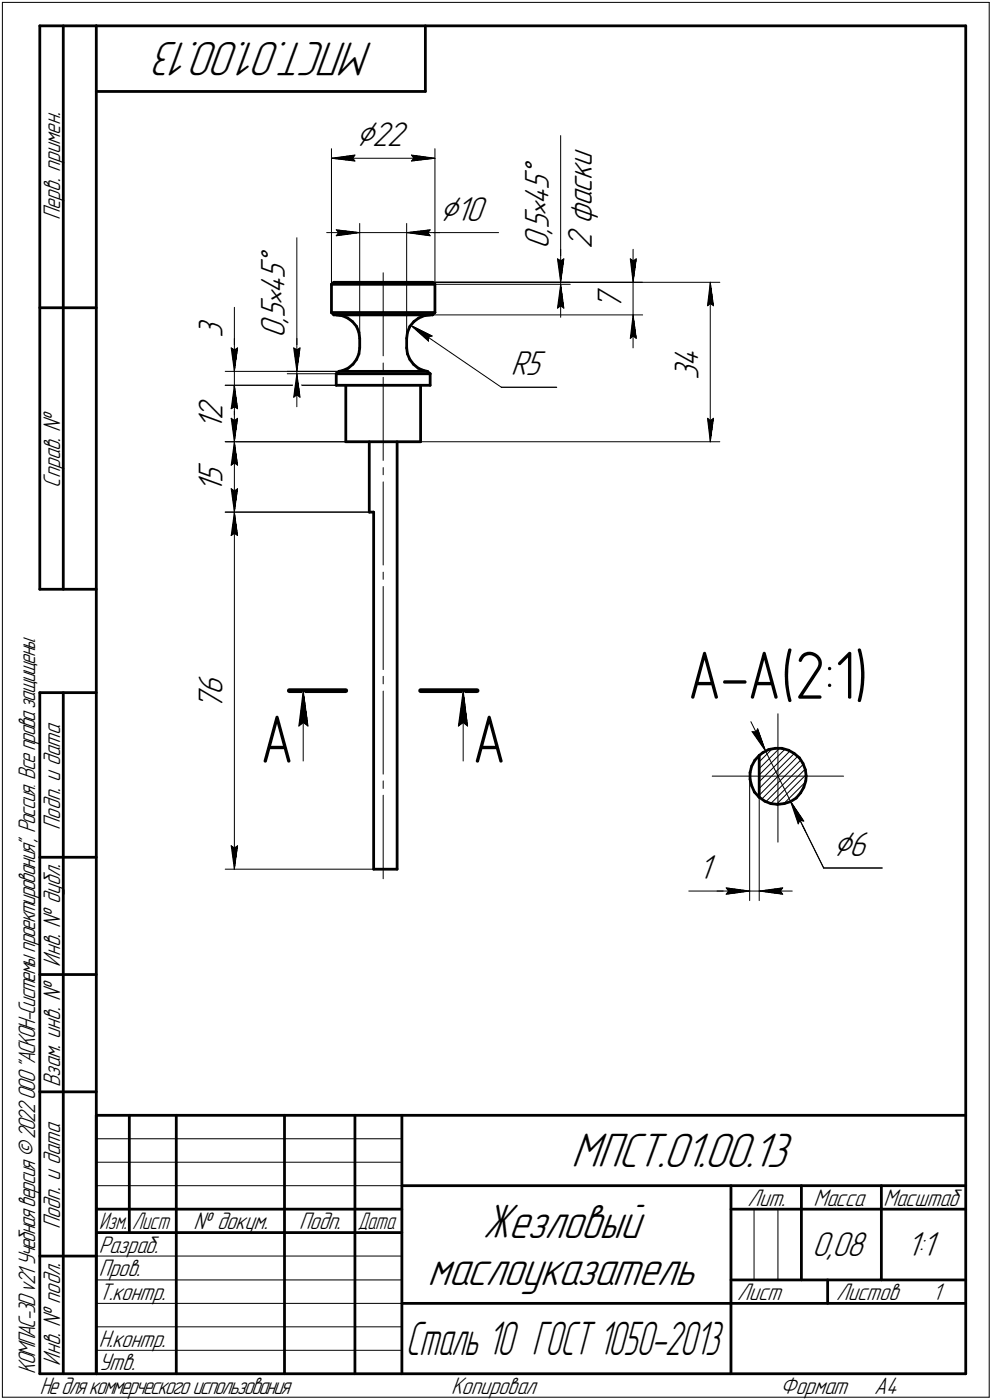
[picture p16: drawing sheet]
<svg xmlns="http://www.w3.org/2000/svg" width="211mm" height="298mm" viewBox="0 0 211 298" stroke-linecap="round" stroke-linejoin="round" font-family="sans-serif">
<defs><g id="words">
<g font-size="14.6">
<text x="146.4" y="148.8">А-А(2:1)</text>
<text x="55.4" y="162.4">А</text>
<text x="100.5" y="162.4">А</text>
</g>
<g font-size="10.9">
<text x="79.5" y="9" transform="rotate(-180 79.5 9)">МПСТ.01.00.13</text>
<text x="121.5" y="248.5">МПСТ.01.00.13</text>
<text x="102.6" y="263.5">Жезловый</text>
<text x="91" y="273.5">маслоуказатель</text>
</g>
<text font-size="10.6" x="86.4" y="288.5">Сталь 10 ГОСТ 1050-2013</text>
<g font-size="8.5">
<text x="75.7" y="31.1">Ç22</text>
<text x="116.7" y="37.6" transform="rotate(-90 116.7 37.6)">Å</text>
<text x="93.5" y="47">Ç10</text>
<text x="60.6" y="56.6" transform="rotate(-90 60.6 56.6)">Å</text>
<text x="177.2" y="182.2">Ç6</text>
</g>
<g font-size="7.8">
<text x="125.9" y="35.5" transform="rotate(-90 125.9 35.5)">и</text>
<text x="116.7" y="40.4" transform="rotate(-90 116.7 40.4)">5</text>
<text x="125.9" y="41" transform="rotate(-90 125.9 41)">с</text>
<text x="125.9" y="38.3" transform="rotate(-90 125.9 38.3)">к</text>
<text x="116.7" y="46.1" transform="rotate(-90 116.7 46.1)">•</text>
<text x="116.7" y="43.6" transform="rotate(-90 116.7 43.6)">4</text>
<text x="125.9" y="47.8" transform="rotate(-90 125.9 47.8)">ф</text>
<text x="125.9" y="43.8" transform="rotate(-90 125.9 43.8)">а</text>
<text x="116.7" y="53.1" transform="rotate(-90 116.7 53.1)">0</text>
<text x="116.7" y="49.9" transform="rotate(-90 116.7 49.9)">,</text>
<text x="116.7" y="48.8" transform="rotate(-90 116.7 48.8)">5</text>
<text x="125.9" y="53.1" transform="rotate(-90 125.9 53.1)">2</text>
<text x="60.6" y="59.3" transform="rotate(-90 60.6 59.3)">5</text>
<text x="60.6" y="65" transform="rotate(-90 60.6 65)">•</text>
<text x="60.6" y="62.5" transform="rotate(-90 60.6 62.5)">4</text>
<text x="60.6" y="68.9" transform="rotate(-90 60.6 68.9)">,</text>
<text x="60.6" y="67.8" transform="rotate(-90 60.6 67.8)">5</text>
<text x="132.2" y="66.1" transform="rotate(-90 132.2 66.1)">7</text>
<text x="47.4" y="72" transform="rotate(-90 47.4 72)">3</text>
<text x="60.6" y="72" transform="rotate(-90 60.6 72)">0</text>
<text x="108.7" y="79.9">R5</text>
<text x="148.6" y="81" transform="rotate(-90 148.6 81)">3</text>
<text x="148.6" y="78.2" transform="rotate(-90 148.6 78.2)">4</text>
<text x="47.4" y="89.5" transform="rotate(-90 47.4 89.5)">2</text>
<text x="47.4" y="91.6" transform="rotate(-90 47.4 91.6)">1</text>
<text x="47.4" y="104.9" transform="rotate(-90 47.4 104.9)">1</text>
<text x="47.4" y="102.8" transform="rotate(-90 47.4 102.8)">5</text>
<text x="47.4" y="148" transform="rotate(-90 47.4 148)">6</text>
<text x="47.4" y="151.2" transform="rotate(-90 47.4 151.2)">7</text>
<text x="148.6" y="187.2">1</text>
<text x="172.8" y="267.5">0,08</text>
<text x="192.9" y="267.5">1:1</text>
</g>
<g font-size="5.4">
<text x="12.8" y="46.9" transform="rotate(-90 12.8 46.9)">Перв. примен.</text>
<text x="12.8" y="103.8" transform="rotate(-90 12.8 103.8)">Справ. №</text>
<text x="12.8" y="176.7" transform="rotate(-90 12.8 176.7)">Подп. и дата</text>
<text x="12.8" y="205.8" transform="rotate(-90 12.8 205.8)">Инв. № дубл.</text>
<text x="12.8" y="231.6" transform="rotate(-90 12.8 231.6)">Взам. инв. №</text>
<text x="159.1" y="256.8">Лит.</text>
<text x="173.1" y="256.8">Масса</text>
<text x="188" y="256.8">Масштаб</text>
<text x="12.8" y="261.7" transform="rotate(-90 12.8 261.7)">Подп. и дата</text>
<text x="41.2" y="261.8">№ докум.</text>
<text x="63.6" y="261.8">Подп.</text>
<text x="21" y="266.8">Разраб.</text>
<text x="21" y="271.8">Пров.</text>
<text x="21" y="276.8">Т.контр.</text>
<text x="156.9" y="276.8">Лист</text>
<text x="177.9" y="276.8">Листов</text>
<text x="198.4" y="276.8">1</text>
<text x="21" y="286.8">Н.контр.</text>
<text x="7.5" y="292.5" transform="rotate(-90 7.5 292.5)">КОМПАС-3Dv21 Учебнаяверсия©2022ООО&quot;АСКОН-Системыпроектирования&quot;, Россия. Всеправазащищены.</text>
<text x="12.8" y="290.8" transform="rotate(-90 12.8 290.8)">Инв. № подл.</text>
<text x="21" y="291.8">Утв.</text>
<text x="8.5" y="296.7">Недлякоммерческогоиспользования</text>
<text x="96" y="296.8">Копировал</text>
<text x="166" y="296.8">Формат</text>
<text x="186" y="296.8">A4</text>
</g>
<g font-size="5.3">
<text x="21.1" y="261.8">Изм.</text>
<text x="28.1" y="261.8">Лист</text>
<text x="76.1" y="261.8">Дата</text>
</g>
</g></defs>
<g fill="none" stroke="#000" stroke-width=".59">
<path d="M8.5 5.5v120zM8.5 5.5h12zM13.5 5.5v120zM20.5 5.5v287zM20.5 5.5h185zM20.5 19.5h70zM90.5 5.5v14zM205.5 5.5v287zM8.5 65.5h12zM70.5 60.5v6zM70.5 60.5h22zM70.5 66.5h22z"/>
<path d="M70.5 66.5l.5 .6zM70.5 60.5l.5-.4zM71 60.1h21zM71 67.1h21zM71.5 67.1l1.3 .1zM71.5 79.6v2.4zM71.5 79.6l.6-.5zM71.5 79.6h20zM72.1 79.1l.8-.2zM72.1 79.1h18.8zM72.8 67.2l1.2 .5zM72.9 78.9l1.2-.5z"/>
<path d="M74 67.7l1 .8zM74.1 78.4l1-.8zM75 68.5l.9 1zM75.9 69.5l.5 1.3zM75.9 76.5l-.8 1.1zM76.4 70.8l.1 1.3zM76.4 75.4l-.5 1.1zM76.5 72.1v2zM76.5 74.1l-.1 1.3zM86.5 74.1l.2 1.3zM86.5 72.1v2zM86.7 70.8l-.2 1.3z"/>
<path d="M86.7 75.4l.5 1.1zM87.2 69.5l-.5 1.3zM87.2 76.5l.8 1.1zM88 77.6l1 .8zM88.1 68.5l1-.8zM88.1 68.5l-.9 1zM89 78.4l1.2 .5zM89.1 67.7l1.2-.5zM90.2 78.9l.7 .2zM90.3 67.2l1.2-.1zM90.9 79.1l.6 .5zM91.5 79.6v2.4z"/>
<path d="M92 60.1l.5 .4zM92 67.1l.5-.6zM92.5 60.5v6zM71.5 82h20zM73.6 82v12.1zM73.6 94.1h15.9zM78.6 94.1v15zM84.5 94.1v91zM89.5 82v12.1zM78.6 109.1h.9zM79.5 109.1v76zM8.5 125.5h12z"/>
<path d="M8.5 147.5v145zM8.5 147.5h12zM13.5 147.5v145zM163.6 159.6l1.4-.3zM165 159.3h1.4zM166.4 159.3l1.4 .5zM167.8 159.8l1.2 .6zM159.6 164.5v1.4zM159.6 165.9l.3 1.4zM159.9 163.2l-.3 1.3zM159.9 167.3l.6 1.4zM160.5 168.7l1 1z"/>
<path d="M160.6 161.9l-.7 1.3zM161.5 169.7v.1zM161.5 160.9v8.9zM161.5 160.9l.8-.6zM161.5 169.8l1.2 .8zM161.5 160.9l-.9 1zM162.3 160.3l1.3-.7zM162.7 170.6l1.3 .5zM164 171.1l1.4 .2zM165.4 171.3l1.5-.2zM166.9 171.1l1.3-.4zM168.2 170.7l1.2-.8z"/>
<path d="M169 160.4l1.1 1zM170.1 161.4l.8 1.2zM170.3 168.8l-.9 1.1zM170.9 162.6l.5 1.3zM171 167.6l-.7 1.2zM171.4 163.9l.1 1.4zM171.4 166.3l-.4 1.3zM171.5 165.3l-.1 1zM8.5 182.5h12zM79.5 185.1h5zM8.5 207.5h12zM8.5 232.5h12z"/>
<path d="M20.5 237.5h185zM20.5 237.5v55zM27.5 237.5v25zM37.5 237.5v55zM60.5 237.5v55zM75.5 237.5v55zM85.5 237.5v55zM20.5 257.5h65zM85.5 252.5h120zM155.5 252.5v40zM155.5 257.5h15zM170.5 252.5v20z"/>
<path d="M170.5 257.5h35zM187.5 252.5v20zM8.5 267.5h12zM20.5 262.5h65zM85.5 277.5h70zM155.5 277.5h50zM155.5 272.5h50zM176.1 272.5v5zM8.5 292.5h12zM20.5 292.5h185z"/>
</g>
<g fill="none" stroke="#000" stroke-width=".21">
<path d="M.5 .5v297zM.5 .5h210zM210.5 .5v297zM70.5 31.7v31.9zM70.5 33.7l5-.7zM70.5 33.7l5 .6zM70.5 33.7h22zM75 33.7l.5 .6zM75.5 33l-.5 .7zM87.5 34.3l5-.6zM87.5 33l.6 .7zM87.5 33l5 .7z"/>
<path d="M88.1 33.7l-.6 .6zM92.5 31.7v31.9zM119.3 28.9v26.2zM63.2 50.6v23.5zM69.5 49.5h7zM71.5 48.9l5 .6zM71.5 48.9l.6 .6zM71.5 50.2l5-.7zM72.1 49.5l-.6 .7zM76.5 47.6v25.5zM76.5 49.5h10zM81.5 58.1v17.7z"/>
<path d="M86.5 49.5h5zM86.5 47.6v25.5zM86.5 49.5l5 .7zM86.5 49.5l5-.6zM86.5 49.5h7.1zM91 49.5l.5 .7zM91.5 49.5h14.6zM91.5 48.9l-.5 .6zM118.6 55.1l.7 .4zM118.6 55.1l.7 5zM119.3 55.1v5zM119.3 55.5l.7-.4z"/>
<path d="M119.3 53.1v7zM120 55.1l-.7 5zM134.1 55.1l.6 .4zM134.1 55.1l.6 5zM134.7 55.5l.7-.4zM134.7 53.1v7zM135.4 55.1l-.7 5zM47.9 79.1h24.2zM49.2 74.1l.7 .4zM49.2 74.1l.7 5zM49.9 74.1v5zM49.9 65.4v8.7z"/>
<path d="M49.9 74.5l.6-.4zM49.9 72.1v7zM49.9 79.1v2.9zM50.5 74.1l-.6 5zM61.1 79.1h11zM61.1 79.6h10.4zM62.5 74.1l.7 .4zM62.5 74.1l.7 5zM63.2 74.1v5zM63.2 74.5l.6-.4zM63.2 72.1v7zM63.2 79.6l-.7 5z"/>
<path d="M63.2 79.6l.6 5zM63.2 79.6v7zM63.2 79.1v.5zM63.8 74.1l-.6 5zM81.5 77.3v1.5zM87.4 69.3l4.5 2.2zM87.4 69.3l3.8 3.3zM87.4 69.3l19.3 13.2zM91.1 71.8l.8-.3zM91.1 71.8l.1 .8zM92 60.1h29.3zM92 60.1h44.7z"/>
<path d="M92 67.1h44.7zM92 60.1h61.2zM92.5 60.5h28.8zM118.6 65.6l.7-.5zM119.3 60.5l-.7 5.1zM119.3 65.1l.7 .5zM119.3 60.5l.7 5.1zM119.3 60.5v7.1zM119.3 60.1v.4zM134.1 72.1l.6-.6zM134.7 67.1l-.6 5zM134.7 71.5l.7 .6z"/>
<path d="M134.7 67.1l.7 5zM134.7 67.1v7zM134.7 60.1v7zM150.5 65.1l.6-.5zM151.1 60.1l.7 5zM151.1 64.6l.7 .5zM151.1 60.1l-.6 5zM151.1 60.1v34zM47.9 82h23.6zM47.9 94.1h25.7zM49.2 87l.7-.4zM49.2 89.1l.7 5z"/>
<path d="M49.2 89.1l.7 .5zM49.2 99.1l.7-.5zM49.9 82l-.7 5zM49.9 86.6l.6 .4zM49.9 82l.6 5zM49.9 82v7.1zM49.9 89.6l.6-.5zM49.9 82v12.1zM49.9 94.1l.6 5zM49.9 98.6l.6 .5zM49.9 94.1l-.7 5zM49.9 94.1v15z"/>
<path d="M50.5 89.1l-.6 5zM62.5 84.6l.7-.5zM63.2 84.1l.6 .5zM81.5 99.6v1.5zM81.5 80.3v17.7zM89.5 94.1h63.7zM106.7 82.5h11.7zM150.5 89.1l.6 5zM150.5 89.1l.6 .5zM151.1 89.6l.7-.5zM151.8 89.1l-.7 5zM47.9 109.1h30.7z"/>
<path d="M49.2 104.1l.7 5zM49.2 104.1l.7 .5zM49.2 114l.7-.5zM49.9 104.6l.6-.5zM49.9 109.1l.6 4.9zM49.9 113.5l.6 .5zM49.9 109.1l-.7 4.9zM49.9 109.1v76zM50.5 104.1l-.6 5zM81.5 102.6v17.7zM81.5 124.9v17.7zM81.5 121.8v1.6z"/>
<path d="M63.6 154.6l.9-.8zM64.5 147.1l1 7.5zM64.5 153.8l1 .8zM64.5 147.1l-.9 7.5zM64.5 147.1v15zM81.5 147.2v17.6zM81.5 144v1.6zM97.5 154.6l1.1-.8zM98.6 147.1l.9 7.5zM98.6 153.8l.9 .8zM98.6 147.1l-1.1 7.5zM98.6 147.1v15z"/>
<path d="M159.8 153.7l3.1 6.2zM160 155.8l.9 .1zM160 155.8l2.9 4.1zM161.2 155.2l1.7 4.7zM161.2 155.2l-.3 .7zM162.9 159.9l5.3 10.8zM165.5 151.3v14zM81.5 169.3v17.8zM81.5 166.3v1.6zM151.6 165.3h13.9zM159.5 165.3v26.5zM161.5 167.9l7.5-7.5z"/>
<path d="M161.5 166.5l6.6-6.6zM161.5 165l5.5-5.5zM161.5 163.7l4.4-4.4zM161.5 162.2l2.8-2.8zM161.5 169.8v22zM162.1 170.2l8.3-8.4zM163 170.7l7.9-8zM165.2 171.3l6.3-6.4zM165.5 165.3v14zM165.5 165.3h14zM166.7 171.2l4.7-4.7zM168.2 170.7l7.1 14.1z"/>
<path d="M168.2 170.7l1.6 4.7zM168.2 170.7l2.8 4.1zM168.2 170.7l3.2 6.3zM169.8 161l-8.3 8.3zM170.2 174.7l-.4 .7zM170.2 174.7l.8 .1zM171.4 163.7l-7.4 7.4zM47.9 185.1h33.6zM49.2 180.1l.7 5zM49.2 180.1l.7 .5zM49.9 180.6l.6-.5zM50.5 180.1l-.6 5z"/>
<path d="M146.6 189.7h7.9zM152.6 189.7h6.9zM154.5 189.7h5zM154.5 189.1l5 .6zM154.5 189.1l.5 .6zM154.5 190.4l5-.7zM155 189.7l-.5 .7zM159.5 189.7h2zM161.5 189.7l5 .7zM161.5 189.7l5-.6zM161.5 189.7h7.1zM166 189.7l.5 .7z"/>
<path d="M166.5 189.1l-.5 .6zM175.3 184.8h12.4zM20.5 247.5h65zM20.5 252.5h65zM20.5 242.5h65zM160.4 257.5v15zM165.5 257.5v15zM20.5 267.5h65zM20.5 272.5h65zM20.5 277.5h65zM.5 297.5h210zM20.5 282.5h65z"/>
<path d="M20.5 287.5h65z"/>
</g>
<path d="M61.6 147.1h12zM89.5 147.1h12z" fill="none" stroke="#000" stroke-width="1"/>
<g fill="#fff" stroke="#fff" stroke-width=".21">
<path d="M55.4 151.2h7.2zM55.4 151.3h7.2zM55.4 151.4h7.2zM55.4 151.5h7.2zM55.4 151.6h7.2zM55.4 151.6h7.2zM55.4 151.7h7.2zM55.4 151.8h7.2zM55.4 151.9h7.2zM55.4 152h7.2zM55.4 152.1h7.2zM55.4 152.1h7.2zM55.4 152.2h7.2zM55.4 152.3h7.2zM55.4 152.4h7.2zM55.4 152.5h7.2zM55.4 152.6h7.2zM55.4 152.7h7.2zM55.4 152.7h7.2zM55.4 152.8h7.2zM55.4 152.9h7.2zM55.4 153h7.2zM55.4 153.1h7.2zM55.4 153.2h7.2zM55.4 153.2h7.2zM55.4 153.3h7.2zM55.4 153.4h7.2zM55.4 153.5h7.2zM55.4 153.6h7.2zM55.4 153.7h7.2zM55.4 153.8h7.2zM55.4 153.8h7.2zM55.4 153.9h7.2zM55.4 154h7.2zM55.4 154.1h7.2zM55.4 154.2h7.2zM55.4 154.3h7.2zM55.4 154.3h7.2zM55.4 154.4h7.2zM55.4 154.5h7.2zM55.4 154.6h7.2zM55.4 154.7h7.2zM55.4 154.8h7.2zM55.4 154.9h7.2zM55.4 154.9h7.2zM55.4 155h7.2zM55.4 155.1h7.2zM55.4 155.2h7.2zM55.4 155.3h7.2zM55.4 155.4h7.2zM55.4 155.4h7.2zM55.4 155.5h7.2zM55.4 155.6h7.2zM55.4 155.7h7.2zM55.4 155.8h7.2zM55.4 155.9h7.2zM55.4 156h7.2zM55.4 156h7.2zM55.4 156.1h7.2zM55.4 156.2h7.2zM55.4 156.3h7.2zM55.4 156.4h7.2zM55.4 156.5h7.2zM55.4 156.5h7.2zM55.4 156.6h7.2zM55.4 156.7h7.2zM55.4 156.8h7.2zM55.4 156.9h7.2zM55.4 157h7.2zM55.4 157.1h7.2zM55.4 157.1h7.2zM55.4 157.2h7.2zM55.4 157.3h7.2zM55.4 157.4h7.2zM55.4 157.5h7.2zM55.4 157.6h7.2zM55.4 157.6h7.2zM55.4 157.7h7.2zM55.4 157.8h7.2zM55.4 157.9h7.2zM55.4 158h7.2zM55.4 158.1h7.2zM55.4 158.2h7.2zM55.4 158.2h7.2zM55.4 158.3h7.2zM55.4 158.4h7.2zM55.4 158.5h7.2zM55.4 158.6h7.2zM55.4 158.7h7.2zM55.4 158.7h7.2zM55.4 158.8h7.2zM55.4 158.9h7.2zM55.4 159h7.2zM55.4 159.1h7.2zM55.4 159.2h7.2zM55.4 159.3h7.2zM55.4 159.3h7.2zM55.4 159.4h7.2zM55.4 159.5h7.2zM55.4 159.6h7.2zM55.4 159.7h7.2zM55.4 159.8h7.2zM55.4 159.9h7.2zM55.4 159.9h7.2zM55.4 160h7.2zM55.4 160.1h7.2zM55.4 160.2h7.2zM55.4 160.3h7.2zM55.4 160.4h7.2zM55.4 160.4h7.2zM55.4 160.5h7.2zM55.4 160.6h7.2zM55.4 160.7h7.2zM55.4 160.8h7.2zM55.4 160.9h7.2zM55.4 161h7.2zM55.4 161h7.2zM55.4 161.1h7.2zM55.4 161.2h7.2zM55.4 161.3h7.2zM55.4 161.4h7.2zM55.4 161.5h7.2zM55.4 161.5h7.2zM55.4 161.6h7.2zM55.4 161.7h7.2zM55.4 161.8h7.2zM55.4 161.9h7.2zM55.4 162h7.2zM55.4 162.1h7.2zM55.4 162.1h7.2zM55.4 162.2h7.2zM55.4 162.3h7.2zM55.4 162.4h7.2zM55.4 162.5h7.2zM55.4 162.6h7.2zM55.4 162.6h7.2zM55.4 162.7h7.2zM55.4 162.8h7.2zM55.4 162.9h7.2zM55.4 163h7.2zM55.4 163.1h7.2zM55.4 163.2h7.2zM55.4 163.2h7.2zM55.4 163.3h7.2zM55.4 163.4h7.2zM55.4 163.5h7.2zM55.4 163.6h7.2zM55.4 163.7h7.2zM55.4 163.7h7.2zM55.4 163.8h7.2zM55.4 163.9h7.2zM55.4 164h7.2zM55.4 164.1h7.2zM55.4 164.2h7.2zM55.4 164.3h7.2zM55.4 164.3h7.2zM55.4 164.4h7.2zM55.4 164.5h7.2zM55.4 164.6h7.2zM55.4 164.7h7.2zM55.4 164.8h7.2zM55.4 164.8h7.2zM55.4 164.9h7.2zM55.4 165h7.2zM55.4 165.1h7.2zM55.4 165.2h7.2zM55.4 165.3h7.2zM55.4 165.4h7.2z"/>
<path d="M100.5 151.2h7.2zM100.5 151.3h7.2zM100.5 151.4h7.2zM100.5 151.5h7.2zM100.5 151.6h7.2zM100.5 151.6h7.2zM100.5 151.7h7.2zM100.5 151.8h7.2zM100.5 151.9h7.2zM100.5 152h7.2zM100.5 152.1h7.2zM100.5 152.1h7.2zM100.5 152.2h7.2zM100.5 152.3h7.2zM100.5 152.4h7.2zM100.5 152.5h7.2zM100.5 152.6h7.2zM100.5 152.7h7.2zM100.5 152.7h7.2zM100.5 152.8h7.2zM100.5 152.9h7.2zM100.5 153h7.2zM100.5 153.1h7.2zM100.5 153.2h7.2zM100.5 153.2h7.2zM100.5 153.3h7.2zM100.5 153.4h7.2zM100.5 153.5h7.2zM100.5 153.6h7.2zM100.5 153.7h7.2zM100.5 153.8h7.2zM100.5 153.8h7.2zM100.5 153.9h7.2zM100.5 154h7.2zM100.5 154.1h7.2zM100.5 154.2h7.2zM100.5 154.3h7.2zM100.5 154.3h7.2zM100.5 154.4h7.2zM100.5 154.5h7.2zM100.5 154.6h7.2zM100.5 154.7h7.2zM100.5 154.8h7.2zM100.5 154.9h7.2zM100.5 154.9h7.2zM100.5 155h7.2zM100.5 155.1h7.2zM100.5 155.2h7.2zM100.5 155.3h7.2zM100.5 155.4h7.2zM100.5 155.4h7.2zM100.5 155.5h7.2zM100.5 155.6h7.2zM100.5 155.7h7.2zM100.5 155.8h7.2zM100.5 155.9h7.2zM100.5 156h7.2zM100.5 156h7.2zM100.5 156.1h7.2zM100.5 156.2h7.2zM100.5 156.3h7.2zM100.5 156.4h7.2zM100.5 156.5h7.2zM100.5 156.5h7.2zM100.5 156.6h7.2zM100.5 156.7h7.2zM100.5 156.8h7.2zM100.5 156.9h7.2zM100.5 157h7.2zM100.5 157.1h7.2zM100.5 157.1h7.2zM100.5 157.2h7.2zM100.5 157.3h7.2zM100.5 157.4h7.2zM100.5 157.5h7.2zM100.5 157.6h7.2zM100.5 157.6h7.2zM100.5 157.7h7.2zM100.5 157.8h7.2zM100.5 157.9h7.2zM100.5 158h7.2zM100.5 158.1h7.2zM100.5 158.2h7.2zM100.5 158.2h7.2zM100.5 158.3h7.2zM100.5 158.4h7.2zM100.5 158.5h7.2zM100.5 158.6h7.2zM100.5 158.7h7.2zM100.5 158.7h7.2zM100.5 158.8h7.2zM100.5 158.9h7.2zM100.5 159h7.2zM100.5 159.1h7.2zM100.5 159.2h7.2zM100.5 159.3h7.2zM100.5 159.3h7.2zM100.5 159.4h7.2zM100.5 159.5h7.2zM100.5 159.6h7.2zM100.5 159.7h7.2zM100.5 159.8h7.2zM100.5 159.9h7.2zM100.5 159.9h7.2zM100.5 160h7.2zM100.5 160.1h7.2zM100.5 160.2h7.2zM100.5 160.3h7.2zM100.5 160.4h7.2zM100.5 160.4h7.2zM100.5 160.5h7.2zM100.5 160.6h7.2zM100.5 160.7h7.2zM100.5 160.8h7.2zM100.5 160.9h7.2zM100.5 161h7.2zM100.5 161h7.2zM100.5 161.1h7.2zM100.5 161.2h7.2zM100.5 161.3h7.2zM100.5 161.4h7.2zM100.5 161.5h7.2zM100.5 161.5h7.2zM100.5 161.6h7.2zM100.5 161.7h7.2zM100.5 161.8h7.2zM100.5 161.9h7.2zM100.5 162h7.2zM100.5 162.1h7.2zM100.5 162.1h7.2zM100.5 162.2h7.2zM100.5 162.3h7.2zM100.5 162.4h7.2zM100.5 162.5h7.2zM100.5 162.6h7.2zM100.5 162.6h7.2zM100.5 162.7h7.2zM100.5 162.8h7.2zM100.5 162.9h7.2zM100.5 163h7.2zM100.5 163.1h7.2zM100.5 163.2h7.2zM100.5 163.2h7.2zM100.5 163.3h7.2zM100.5 163.4h7.2zM100.5 163.5h7.2zM100.5 163.6h7.2zM100.5 163.7h7.2zM100.5 163.7h7.2zM100.5 163.8h7.2zM100.5 163.9h7.2zM100.5 164h7.2zM100.5 164.1h7.2zM100.5 164.2h7.2zM100.5 164.3h7.2zM100.5 164.3h7.2zM100.5 164.4h7.2zM100.5 164.5h7.2zM100.5 164.6h7.2zM100.5 164.7h7.2zM100.5 164.8h7.2zM100.5 164.8h7.2zM100.5 164.9h7.2zM100.5 165h7.2zM100.5 165.1h7.2zM100.5 165.2h7.2zM100.5 165.3h7.2zM100.5 165.4h7.2z"/>
<path d="M64.4 147.3h.3zM64.4 147.4h.3zM64.3 147.5h.5zM64.3 147.6h.5zM64.3 147.7h.5zM64.3 147.7h.6zM64.3 147.8h.6zM64.2 147.9h.7zM64.2 148h.7zM64.1 148.1h.9zM64.1 148.2h.9zM64 148.3h1zM64 148.3h1.1zM64 148.4h1.1zM63.9 148.5h1.3zM63.9 148.6h1.3zM63.8 148.7h1.5zM63.8 148.8h1.5zM63.8 148.8h1.5zM63.8 148.9h1.6zM63.8 149h1.6zM63.8 149.1h1.6zM63.8 149.2h1.6zM63.8 149.3h1.6zM63.8 149.4h1.6zM63.8 149.4h1.6zM63.8 149.5h1.6zM63.7 149.6h1.7zM63.7 149.7h1.7zM63.7 149.8h1.7zM63.7 149.9h1.7zM63.7 149.9h1.7zM63.7 150h1.7zM63.7 150.1h1.8zM63.7 150.2h1.8zM63.6 150.3h1.9zM63.6 150.4h1.9zM63.6 150.5h1.9zM63.6 150.5h1.9zM63.6 150.6h1.9zM63.6 150.7h1.9zM63.6 150.8h2zM63.6 150.9h2zM63.5 151h2.1zM63.5 151h2.1zM63.5 151.1h2.1zM63.5 151.2h2.1zM63.5 151.3h2.1zM63.5 151.4h2.2zM63.5 151.5h2.2zM63.5 151.6h2.2zM63.4 151.6h2.3zM63.4 151.7h2.3zM63.4 151.8h2.3zM63.4 151.9h2.3zM63.4 152h2.3zM63.4 152.1h2.4zM63.4 152.1h2.4zM63.4 152.2h2.4zM63.4 152.3h2.4zM63.3 152.4h2.5zM63.3 152.5h2.5zM63.3 152.6h2.5zM63.3 152.7h2.6zM63.3 152.7h2.6zM63.3 152.8h2.6zM63.3 152.9h2.6zM63.3 153h2.6zM63.2 153.1h2.7zM63.2 153.2h2.7zM63.2 153.2h2.8zM63.2 153.3h2.8zM63.2 153.4h2.8zM63.2 153.5h2.8zM63.2 153.6h2.8zM63.2 153.7h2.8zM63.2 153.8h2.8zM63.2 153.8h2.8zM63.2 153.9h2.8zM63.2 154h2.8zM63.2 154.1h2.8zM63.2 154.2h2.8zM63.2 154.3h2.8zM63.2 154.3h2.8zM63.1 154.4h2.9zM63.1 154.5h3zM63.1 154.6h3zM63.1 154.7h3zM63.1 154.8h3zM63.1 154.9h3zM63.1 154.9h3zM63.1 155h3z"/>
<path d="M98.5 147.3h.2zM98.5 147.4h.2zM98.4 147.5h.4zM98.4 147.6h.4zM98.3 147.7h.5zM98.3 147.7h.6zM98.3 147.8h.6zM98.2 147.9h.8zM98.2 148h.8zM98.1 148.1h1zM98.1 148.2h1zM98 148.3h1.1zM98 148.3h1.1zM98 148.4h1.1zM98 148.5h1.2zM98 148.6h1.2zM97.9 148.7h1.4zM97.9 148.8h1.4zM97.8 148.8h1.5zM97.8 148.9h1.6zM97.8 149h1.6zM97.8 149.1h1.6zM97.8 149.2h1.6zM97.8 149.3h1.6zM97.8 149.4h1.6zM97.8 149.4h1.6zM97.7 149.5h1.7zM97.7 149.6h1.8zM97.7 149.7h1.8zM97.7 149.8h1.8zM97.7 149.9h1.8zM97.7 149.9h1.8zM97.7 150h1.8zM97.6 150.1h1.9zM97.6 150.2h1.9zM97.6 150.3h2zM97.6 150.4h2zM97.6 150.5h2zM97.6 150.5h2zM97.6 150.6h2zM97.6 150.7h2zM97.5 150.8h2.1zM97.5 150.9h2.1zM97.5 151h2.2zM97.5 151h2.2zM97.5 151.1h2.2zM97.5 151.2h2.2zM97.5 151.3h2.2zM97.5 151.4h2.2zM97.5 151.5h2.2zM97.5 151.6h2.2zM97.5 151.6h2.2zM97.5 151.7h2.2zM97.5 151.8h2.2zM97.5 151.9h2.2zM97.4 152h2.3zM97.4 152.1h2.3zM97.4 152.1h2.3zM97.4 152.2h2.3zM97.4 152.3h2.3zM97.4 152.4h2.4zM97.4 152.5h2.4zM97.4 152.6h2.4zM97.3 152.7h2.5zM97.3 152.7h2.5zM97.3 152.8h2.5zM97.3 152.9h2.5zM97.3 153h2.5zM97.3 153.1h2.6zM97.3 153.2h2.6zM97.2 153.2h2.7zM97.2 153.3h2.7zM97.2 153.4h2.7zM97.2 153.5h2.7zM97.2 153.6h2.7zM97.2 153.7h2.7zM97.2 153.8h2.8zM97.2 153.8h2.8zM97.1 153.9h2.9zM97.1 154h2.9zM97.1 154.1h2.9zM97.1 154.2h2.9zM97.1 154.3h2.9zM97.1 154.3h2.9zM97.1 154.4h3zM97 154.5h3.1zM97 154.6h3.1zM97 154.7h3.1zM97 154.8h3.1zM97 154.9h3.1zM97 154.9h3.1zM97 155h3.1z"/>
<path d="M111.1 33.7h7.2zM111.1 33.8h7.2zM111.1 33.9h7.2zM111.1 34h7.2zM111.1 34h7.2zM111.1 34.1h7.2zM111.1 34.2h7.2zM111.1 34.3h7.2zM111.1 34.4h7.2zM111.1 34.5h7.2zM111.1 34.5h7.2zM111.1 34.6h7.2zM111.1 34.7h7.2zM111.1 34.8h7.2zM111.1 34.9h7.2zM111.1 35h7.2zM111.1 35.1h7.2zM111.1 35.1h7.2zM111.1 35.2h7.2zM111.1 35.3h7.2zM111.1 35.4h7.2zM111.1 35.5h7.2zM111.1 35.6h7.2zM111.1 35.6h7.2zM111.1 35.7h7.2zM111.1 35.8h7.2zM111.1 35.9h7.2zM111.1 36h7.2zM111.1 36.1h7.2zM111.1 36.2h7.2zM111.1 36.2h7.2zM111.1 36.3h7.2zM111.1 36.4h7.2zM111.1 36.5h7.2zM111.1 36.6h7.2zM111.1 36.7h7.2zM111.1 36.7h7.2zM111.1 36.8h7.2zM111.1 36.9h7.2zM111.1 37h7.2zM111.1 37.1h7.2zM111.1 37.2h7.2zM111.1 37.3h7.2zM111.1 37.3h7.2zM111.1 37.4h7.2zM111.1 37.5h7.2zM111.1 37.6h7.2zM111.1 37.7h7.2zM111.1 37.8h7.2zM111.1 37.8h7.2zM111.1 37.9h7.2zM111.1 38h7.2zM111.1 38.1h7.2zM111.1 38.2h7.2zM111.1 38.3h7.2zM111.1 38.4h7.2zM111.1 38.4h7.2zM111.1 38.5h7.2zM111.1 38.6h7.2zM111.1 38.7h7.2zM111.1 38.8h7.2zM111.1 38.9h7.2zM111.1 38.9h7.2zM111.1 39h7.2zM111.1 39.1h7.2zM111.1 39.2h7.2zM111.1 39.3h7.2zM111.1 39.4h7.2zM111.1 39.5h7.2zM111.1 39.5h7.2zM111.1 39.6h7.2zM111.1 39.7h7.2zM111.1 39.8h7.2zM111.1 39.9h7.2zM111.1 40h7.2zM111.1 40h7.2zM111.1 40.1h7.2zM111.1 40.2h7.2zM111.1 40.3h7.2zM111.1 40.4h7.2zM111.1 40.5h7.2zM111.1 40.6h7.2zM111.1 40.6h7.2zM111.1 40.7h7.2zM111.1 40.8h7.2zM111.1 40.9h7.2zM111.1 41h7.2zM111.1 41.1h7.2zM111.1 41.1h7.2zM111.1 41.2h7.2zM111.1 41.3h7.2zM111.1 41.4h7.2zM111.1 41.5h7.2zM111.1 41.6h7.2zM111.1 41.7h7.2zM111.1 41.7h7.2zM111.1 41.8h7.2zM111.1 41.9h7.2zM111.1 42h7.2zM111.1 42.1h7.2zM111.1 42.2h7.2zM111.1 42.2h7.2zM111.1 42.3h7.2zM111.1 42.4h7.2zM111.1 42.5h7.2zM111.1 42.6h7.2zM111.1 42.7h7.2zM111.1 42.8h7.2zM111.1 42.8h7.2zM111.1 42.9h7.2zM111.1 43h7.2zM111.1 43.1h7.2zM111.1 43.2h7.2zM111.1 43.3h7.2zM111.1 43.3h7.2zM111.1 43.4h7.2zM111.1 43.5h7.2zM111.1 43.6h7.2zM111.1 43.7h7.2zM111.1 43.8h7.2zM111.1 43.9h7.2zM111.1 43.9h7.2zM111.1 44h7.2zM111.1 44.1h7.2zM111.1 44.2h7.2zM111.1 44.3h7.2zM111.1 44.4h7.2zM111.1 44.4h7.2zM111.1 44.5h7.2zM111.1 44.6h7.2zM111.1 44.7h7.2zM111.1 44.8h7.2zM111.1 44.9h7.2zM111.1 45h7.2zM111.1 45h7.2zM111.1 45.1h7.2zM111.1 45.2h7.2zM111.1 45.3h7.2zM111.1 45.4h7.2zM111.1 45.5h7.2zM111.1 45.6h7.2zM111.1 45.6h7.2zM111.1 45.7h7.2zM111.1 45.8h7.2zM111.1 45.9h7.2zM111.1 46h7.2zM111.1 46.1h7.2zM111.1 46.1h7.2zM111.1 46.2h7.2zM111.1 46.3h7.2zM111.1 46.4h7.2zM111.1 46.5h7.2zM111.1 46.6h7.2zM111.1 46.7h7.2zM111.1 46.7h7.2zM111.1 46.8h7.2zM111.1 46.9h7.2zM111.1 47h7.2zM111.1 47.1h7.2zM111.1 47.2h7.2zM111.1 47.2h7.2zM111.1 47.3h7.2zM111.1 47.4h7.2zM111.1 47.5h7.2zM111.1 47.6h7.2zM111.1 47.7h7.2zM111.1 47.8h7.2zM111.1 47.8h7.2zM111.1 47.9h7.2zM111.1 48h7.2zM111.1 48.1h7.2zM111.1 48.2h7.2zM111.1 48.3h7.2zM111.1 48.3h7.2zM111.1 48.4h7.2zM111.1 48.5h7.2zM111.1 48.6h7.2zM111.1 48.7h7.2zM111.1 48.8h7.2zM111.1 48.9h7.2zM111.1 48.9h7.2zM111.1 49h7.2zM111.1 49.1h7.2zM111.1 49.2h7.2zM111.1 49.3h7.2zM111.1 49.4h7.2zM111.1 49.4h7.2zM111.1 49.5h7.2zM111.1 49.6h7.2zM111.1 49.7h7.2zM111.1 49.8h7.2zM111.1 49.9h7.2zM111.1 50h7.2zM111.1 50h7.2zM111.1 50.1h7.2zM111.1 50.2h7.2zM111.1 50.3h7.2zM111.1 50.4h7.2zM111.1 50.5h7.2zM111.1 50.5h7.2zM111.1 50.6h7.2zM111.1 50.7h7.2zM111.1 50.8h7.2zM111.1 50.9h7.2zM111.1 51h7.2zM111.1 51.1h7.2zM111.1 51.1h7.2zM111.1 51.2h7.2zM111.1 51.3h7.2zM111.1 51.4h7.2zM111.1 51.5h7.2zM111.1 51.6h7.2zM111.1 51.6h7.2zM111.1 51.7h7.2zM111.1 51.8h7.2zM111.1 51.9h7.2zM111.1 52h7.2zM111.1 52.1h7.2zM111.1 52.2h7.2zM111.1 52.2h7.2zM111.1 52.3h7.2zM111.1 52.4h7.2zM111.1 52.5h7.2zM111.1 52.6h7.2zM111.1 52.7h7.2zM111.1 52.7h7.2zM111.1 52.8h7.2zM111.1 52.9h7.2zM111.1 53h7.2z"/>
<path d="M120.3 30.9h7.1zM120.3 31h7.1zM120.3 31.1h7.1zM120.3 31.2h7.1zM120.3 31.2h7.1zM120.3 31.3h7.1zM120.3 31.4h7.1zM120.3 31.5h7.1zM120.3 31.6h7.1zM120.3 31.7h7.1zM120.3 31.7h7.1zM120.3 31.8h7.1zM120.3 31.9h7.1zM120.3 32h7.1zM120.3 32.1h7.1zM120.3 32.2h7.1zM120.3 32.3h7.1zM120.3 32.3h7.1zM120.3 32.4h7.1zM120.3 32.5h7.1zM120.3 32.6h7.1zM120.3 32.7h7.1zM120.3 32.8h7.1zM120.3 32.9h7.1zM120.3 32.9h7.1zM120.3 33h7.1zM120.3 33.1h7.1zM120.3 33.2h7.1zM120.3 33.3h7.1zM120.3 33.4h7.1zM120.3 33.4h7.1zM120.3 33.5h7.1zM120.3 33.6h7.1zM120.3 33.7h7.1zM120.3 33.8h7.1zM120.3 33.9h7.1zM120.3 34h7.1zM120.3 34h7.1zM120.3 34.1h7.1zM120.3 34.2h7.1zM120.3 34.3h7.1zM120.3 34.4h7.1zM120.3 34.5h7.1zM120.3 34.5h7.1zM120.3 34.6h7.1zM120.3 34.7h7.1zM120.3 34.8h7.1zM120.3 34.9h7.1zM120.3 35h7.1zM120.3 35.1h7.1zM120.3 35.1h7.1zM120.3 35.2h7.1zM120.3 35.3h7.1zM120.3 35.4h7.1zM120.3 35.5h7.1zM120.3 35.6h7.1zM120.3 35.6h7.1zM120.3 35.7h7.1zM120.3 35.8h7.1zM120.3 35.9h7.1zM120.3 36h7.1zM120.3 36.1h7.1zM120.3 36.2h7.1zM120.3 36.2h7.1zM120.3 36.3h7.1zM120.3 36.4h7.1zM120.3 36.5h7.1zM120.3 36.6h7.1zM120.3 36.7h7.1zM120.3 36.7h7.1zM120.3 36.8h7.1zM120.3 36.9h7.1zM120.3 37h7.1zM120.3 37.1h7.1zM120.3 37.2h7.1zM120.3 37.3h7.1zM120.3 37.3h7.1zM120.3 37.4h7.1zM120.3 37.5h7.1zM120.3 37.6h7.1zM120.3 37.7h7.1zM120.3 37.8h7.1zM120.3 37.8h7.1zM120.3 37.9h7.1zM120.3 38h7.1zM120.3 38.1h7.1zM120.3 38.2h7.1zM120.3 38.3h7.1zM120.3 38.4h7.1zM120.3 38.4h7.1zM120.3 38.5h7.1zM120.3 38.6h7.1zM120.3 38.7h7.1zM120.3 38.8h7.1zM120.3 38.9h7.1zM120.3 38.9h7.1zM120.3 39h7.1zM120.3 39.1h7.1zM120.3 39.2h7.1zM120.3 39.3h7.1zM120.3 39.4h7.1zM120.3 39.5h7.1zM120.3 39.5h7.1zM120.3 39.6h7.1zM120.3 39.7h7.1zM120.3 39.8h7.1zM120.3 39.9h7.1zM120.3 40h7.1zM120.3 40h7.1zM120.3 40.1h7.1zM120.3 40.2h7.1zM120.3 40.3h7.1zM120.3 40.4h7.1zM120.3 40.5h7.1zM120.3 40.6h7.1zM120.3 40.6h7.1zM120.3 40.7h7.1zM120.3 40.8h7.1zM120.3 40.9h7.1zM120.3 41h7.1zM120.3 41.1h7.1zM120.3 41.1h7.1zM120.3 41.2h7.1zM120.3 41.3h7.1zM120.3 41.4h7.1zM120.3 41.5h7.1zM120.3 41.6h7.1zM120.3 41.7h7.1zM120.3 41.7h7.1zM120.3 41.8h7.1zM120.3 41.9h7.1zM120.3 42h7.1zM120.3 42.1h7.1zM120.3 42.2h7.1zM120.3 42.2h7.1zM120.3 42.3h7.1zM120.3 42.4h7.1zM120.3 42.5h7.1zM120.3 42.6h7.1zM120.3 42.7h7.1zM120.3 42.8h7.1zM120.3 42.8h7.1zM120.3 42.9h7.1zM120.3 43h7.1zM120.3 43.1h7.1zM120.3 43.2h7.1zM120.3 43.3h7.1zM120.3 43.3h7.1zM120.3 43.4h7.1zM120.3 43.5h7.1zM120.3 43.6h7.1zM120.3 43.7h7.1zM120.3 43.8h7.1zM120.3 43.9h7.1zM120.3 43.9h7.1zM120.3 44h7.1zM120.3 44.1h7.1zM120.3 44.2h7.1zM120.3 44.3h7.1zM120.3 44.4h7.1zM120.3 44.4h7.1zM120.3 44.5h7.1zM120.3 44.6h7.1zM120.3 44.7h7.1zM120.3 44.8h7.1zM120.3 44.9h7.1zM120.3 45h7.1zM120.3 45h7.1zM120.3 45.1h7.1zM120.3 45.2h7.1zM120.3 45.3h7.1zM120.3 45.4h7.1zM120.3 45.5h7.1zM120.3 45.6h7.1zM120.3 45.6h7.1zM120.3 45.7h7.1zM120.3 45.8h7.1zM120.3 45.9h7.1zM120.3 46h7.1zM120.3 46.1h7.1zM120.3 46.1h7.1zM120.3 46.2h7.1zM120.3 46.3h7.1zM120.3 46.4h7.1zM120.3 46.5h7.1zM120.3 46.6h7.1zM120.3 46.7h7.1zM120.3 46.7h7.1zM120.3 46.8h7.1zM120.3 46.9h7.1zM120.3 47h7.1zM120.3 47.1h7.1zM120.3 47.2h7.1zM120.3 47.2h7.1zM120.3 47.3h7.1zM120.3 47.4h7.1zM120.3 47.5h7.1zM120.3 47.6h7.1zM120.3 47.7h7.1zM120.3 47.8h7.1zM120.3 47.8h7.1zM120.3 47.9h7.1zM120.3 48h7.1zM120.3 48.1h7.1zM120.3 48.2h7.1zM120.3 48.3h7.1zM120.3 48.3h7.1zM120.3 48.4h7.1zM120.3 48.5h7.1zM120.3 48.6h7.1zM120.3 48.7h7.1zM120.3 48.8h7.1zM120.3 48.9h7.1zM120.3 48.9h7.1zM120.3 49h7.1zM120.3 49.1h7.1zM120.3 49.2h7.1zM120.3 49.3h7.1zM120.3 49.4h7.1zM120.3 49.4h7.1zM120.3 49.5h7.1zM120.3 49.6h7.1zM120.3 49.7h7.1zM120.3 49.8h7.1zM120.3 49.9h7.1zM120.3 50h7.1zM120.3 50h7.1zM120.3 50.1h7.1zM120.3 50.2h7.1zM120.3 50.3h7.1zM120.3 50.4h7.1zM120.3 50.5h7.1zM120.3 50.5h7.1zM120.3 50.6h7.1zM120.3 50.7h7.1zM120.3 50.8h7.1zM120.3 50.9h7.1zM120.3 51h7.1zM120.3 51.1h7.1zM120.3 51.1h7.1zM120.3 51.2h7.1zM120.3 51.3h7.1zM120.3 51.4h7.1zM120.3 51.5h7.1zM120.3 51.6h7.1zM120.3 51.6h7.1zM120.3 51.7h7.1zM120.3 51.8h7.1zM120.3 51.9h7.1zM120.3 52h7.1zM120.3 52.1h7.1zM120.3 52.2h7.1zM120.3 52.2h7.1zM120.3 52.3h7.1zM120.3 52.4h7.1zM120.3 52.5h7.1zM120.3 52.6h7.1zM120.3 52.7h7.1zM120.3 52.7h7.1zM120.3 52.8h7.1zM120.3 52.9h7.1zM120.3 53h7.1z"/>
<path d="M118.1 54.6h2.5zM118.2 54.7h2.4zM118.2 54.8h2.4zM118.2 54.9h2.4zM118.2 54.9h2.4zM118.2 55h2.4zM118.2 55.1h2.4zM118.2 55.2h2.4zM118.2 55.3h2.3zM118.3 55.4h2.2zM118.3 55.5h2.2zM118.3 55.5h2.2zM118.3 55.6h2.2zM118.3 55.7h2.2zM118.3 55.8h2.2zM118.3 55.9h2.1zM118.3 56h2.1zM118.3 56h2.1zM118.4 56.1h2zM118.4 56.2h2zM118.4 56.3h2zM118.4 56.4h2zM118.4 56.5h1.9zM118.4 56.6h1.9zM118.4 56.6h1.9zM118.4 56.7h1.9zM118.4 56.8h1.9zM118.4 56.9h1.9zM118.4 57h1.9zM118.4 57.1h1.8zM118.4 57.1h1.8zM118.4 57.2h1.8zM118.4 57.3h1.8zM118.4 57.4h1.8zM118.4 57.5h1.8zM118.5 57.6h1.7zM118.5 57.7h1.6zM118.5 57.7h1.6zM118.5 57.8h1.6zM118.5 57.9h1.6zM118.5 58h1.6zM118.5 58.1h1.6zM118.5 58.2h1.6zM118.5 58.3h1.6zM118.6 58.3h1.5zM118.6 58.4h1.5zM118.7 58.5h1.3zM118.7 58.6h1.3zM118.8 58.7h1.1zM118.8 58.8h1.1zM118.8 58.8h1.1zM118.9 58.9h.9zM118.9 59h.9zM119 59.1h.7zM119 59.2h.7zM119 59.3h.7zM119 59.4h.6zM119 59.4h.6zM119.1 59.5h.4zM119.1 59.6h.4zM119.1 59.7h.4zM119.2 59.8h.3zM119.2 59.9h.3z"/>
<path d="M119.2 60.8h.3zM119.2 60.9h.3zM119.1 61h.4zM119.1 61h.4zM119.1 61.1h.4zM119 61.2h.6zM119 61.3h.6zM119 61.4h.7zM119 61.5h.7zM119 61.6h.7zM118.9 61.6h.9zM118.9 61.7h.9zM118.8 61.8h1.1zM118.8 61.9h1.1zM118.8 62h1.1zM118.7 62.1h1.3zM118.7 62.1h1.3zM118.6 62.2h1.5zM118.6 62.3h1.5zM118.5 62.4h1.6zM118.5 62.5h1.6zM118.5 62.6h1.6zM118.5 62.7h1.6zM118.5 62.7h1.6zM118.5 62.8h1.6zM118.5 62.9h1.6zM118.5 63h1.6zM118.5 63.1h1.7zM118.4 63.2h1.8zM118.4 63.2h1.8zM118.4 63.3h1.8zM118.4 63.4h1.8zM118.4 63.5h1.8zM118.4 63.6h1.8zM118.4 63.7h1.9zM118.4 63.8h1.9zM118.4 63.8h1.9zM118.4 63.9h1.9zM118.4 64h1.9zM118.4 64.1h1.9zM118.4 64.2h1.9zM118.4 64.3h2zM118.4 64.3h2zM118.4 64.4h2zM118.4 64.5h2zM118.3 64.6h2.1zM118.3 64.7h2.1zM118.3 64.8h2.1zM118.3 64.9h2.2zM118.3 64.9h2.2zM118.3 65h2.2zM118.3 65.1h2.2zM118.3 65.2h2.2zM118.3 65.3h2.2zM118.2 65.4h2.3zM118.2 65.4h2.4zM118.2 65.5h2.4zM118.2 65.6h2.4zM118.2 65.7h2.4zM118.2 65.8h2.4zM118.2 65.9h2.4zM118.2 66h2.4z"/>
<path d="M93.6 41.3h10.5zM93.6 41.4h10.5zM93.6 41.5h10.5zM93.6 41.6h10.5zM93.6 41.7h10.5zM93.6 41.7h10.5zM93.6 41.8h10.5zM93.6 41.9h10.5zM93.6 42h10.5zM93.6 42.1h10.5zM93.6 42.2h10.5zM93.6 42.2h10.5zM93.6 42.3h10.5zM93.6 42.4h10.5zM93.6 42.5h10.5zM93.6 42.6h10.5zM93.6 42.7h10.5zM93.6 42.8h10.5zM93.6 42.8h10.5zM93.6 42.9h10.5zM93.6 43h10.5zM93.6 43.1h10.5zM93.6 43.2h10.5zM93.6 43.3h10.5zM93.6 43.3h10.5zM93.6 43.4h10.5zM93.6 43.5h10.5zM93.6 43.6h10.5zM93.6 43.7h10.5zM93.6 43.8h10.5zM93.6 43.9h10.5zM93.6 43.9h10.5zM93.6 44h10.5zM93.6 44.1h10.5zM93.6 44.2h10.5zM93.6 44.3h10.5zM93.6 44.4h10.5zM93.6 44.4h10.5zM93.6 44.5h10.5zM93.6 44.6h10.5zM93.6 44.7h10.5zM93.6 44.8h10.5zM93.6 44.9h10.5zM93.6 45h10.5zM93.6 45h10.5zM93.6 45.1h10.5zM93.6 45.2h10.5zM93.6 45.3h10.5zM93.6 45.4h10.5zM93.6 45.5h10.5zM93.6 45.6h10.5zM93.6 45.6h10.5zM93.6 45.7h10.5zM93.6 45.8h10.5zM93.6 45.9h10.5zM93.6 46h10.5zM93.6 46.1h10.5zM93.6 46.1h10.5zM93.6 46.2h10.5zM93.6 46.3h10.5zM93.6 46.4h10.5zM93.6 46.5h10.5zM93.6 46.6h10.5zM93.6 46.7h10.5zM93.6 46.7h10.5zM93.6 46.8h10.5zM93.6 46.9h10.5zM93.6 47h10.5zM93.6 47.1h10.5zM93.6 47.2h10.5zM93.6 47.2h10.5zM93.6 47.3h10.5zM93.6 47.4h10.5zM93.6 47.5h10.5zM93.6 47.6h10.5zM93.6 47.7h10.5zM93.6 47.8h10.5zM93.6 47.8h10.5zM93.6 47.9h10.5zM93.6 48h10.5zM93.6 48.1h10.5zM93.6 48.2h10.5zM93.6 48.3h10.5zM93.6 48.3h10.5zM93.6 48.4h10.5zM93.6 48.5h10.5z"/>
<path d="M71 48.4h.7zM71 48.5h1.3zM71 48.6h1.9zM71 48.7h2.6zM71 48.8h3.2zM71 48.9h3.8zM71 48.9h4zM71 49h4.3zM71 49.1h4.4zM71 49.2h4.7zM71 49.3h4.9zM71 49.4h5.1zM71 49.4h5.4zM71 49.5h5.5zM71 49.6h5.4zM71 49.7h5.2zM71 49.8h4.9zM71 49.9h4.8zM71 50h4.6zM71 50h4.4zM71 50.1h4.2zM71 50.2h4zM71 50.3h3.8zM71 50.4h3.2zM71 50.5h2.6zM71 50.5h1.9zM71 50.6h1.3zM71 50.7h.7z"/>
<path d="M91.4 48.4h.6zM90.8 48.5h1.2zM90.2 48.6h1.8zM89.6 48.7h2.4zM89 48.8h3zM88.3 48.9h3.7zM88.1 48.9h3.9zM87.9 49h4.1zM87.7 49.1h4.3zM87.5 49.2h4.5zM87.2 49.3h4.8zM87 49.4h5zM86.8 49.4h5.2zM86.5 49.5h5.5zM86.8 49.6h5.2zM87 49.7h5zM87.1 49.8h4.9zM87.4 49.9h4.6zM87.5 50h4.5zM87.7 50h4.3zM88 50.1h4zM88.1 50.2h3.9zM88.3 50.3h3.7zM89 50.4h3zM89.6 50.5h2.4zM90.2 50.5h1.8zM90.8 50.6h1.2zM91.4 50.7h.6z"/>
<path d="M75.7 25.4h11.7zM75.7 25.5h11.7zM75.7 25.6h11.7zM75.7 25.7h11.7zM75.7 25.7h11.7zM75.7 25.8h11.7zM75.7 25.9h11.7zM75.7 26h11.7zM75.7 26.1h11.7zM75.7 26.2h11.7zM75.7 26.2h11.7zM75.7 26.3h11.7zM75.7 26.4h11.7zM75.7 26.5h11.7zM75.7 26.6h11.7zM75.7 26.7h11.7zM75.7 26.8h11.7zM75.7 26.8h11.7zM75.7 26.9h11.7zM75.7 27h11.7zM75.7 27.1h11.7zM75.7 27.2h11.7zM75.7 27.3h11.7zM75.7 27.3h11.7zM75.7 27.4h11.7zM75.7 27.5h11.7zM75.7 27.6h11.7zM75.7 27.7h11.7zM75.7 27.8h11.7zM75.7 27.9h11.7zM75.7 27.9h11.7zM75.7 28h11.7zM75.7 28.1h11.7zM75.7 28.2h11.7zM75.7 28.3h11.7zM75.7 28.4h11.7zM75.7 28.4h11.7zM75.7 28.5h11.7zM75.7 28.6h11.7zM75.7 28.7h11.7zM75.7 28.8h11.7zM75.7 28.9h11.7zM75.7 29h11.7zM75.7 29h11.7zM75.7 29.1h11.7zM75.7 29.2h11.7zM75.7 29.3h11.7zM75.7 29.4h11.7zM75.7 29.5h11.7zM75.7 29.5h11.7zM75.7 29.6h11.7zM75.7 29.7h11.7zM75.7 29.8h11.7zM75.7 29.9h11.7zM75.7 30h11.7zM75.7 30.1h11.7zM75.7 30.1h11.7zM75.7 30.2h11.7zM75.7 30.3h11.7zM75.7 30.4h11.7zM75.7 30.5h11.7zM75.7 30.6h11.7zM75.7 30.6h11.7zM75.7 30.7h11.7zM75.7 30.8h11.7zM75.7 30.9h11.7zM75.7 31h11.7zM75.7 31.1h11.7zM75.7 31.2h11.7zM75.7 31.2h11.7zM75.7 31.3h11.7zM75.7 31.4h11.7zM75.7 31.5h11.7zM75.7 31.6h11.7zM75.7 31.7h11.7zM75.7 31.7h11.7zM75.7 31.8h11.7zM75.7 31.9h11.7zM75.7 32h11.7zM75.7 32.1h11.7zM75.7 32.2h11.7zM75.7 32.3h11.7zM75.7 32.3h11.7zM75.7 32.4h11.7zM75.7 32.5h11.7zM75.7 32.6h11.7z"/>
<path d="M75.4 32.5h.6zM74.8 32.6h1.2zM74.2 32.7h1.8zM73.6 32.8h2.4zM73 32.9h3zM72.3 32.9h3.7zM72.1 33h3.9zM72 33.1h4zM71.7 33.2h4.3zM71.5 33.3h4.5zM71.4 33.4h4.6zM71.1 33.4h4.9zM71 33.5h5zM70.8 33.6h5.2zM70.5 33.7h5.5zM70.8 33.8h5.2zM71 33.9h5zM71.2 34h4.8zM71.5 34h4.5zM71.7 34.1h4.3zM71.9 34.2h4.1zM72.1 34.3h3.9zM72.3 34.4h3.7zM73 34.5h3zM73.6 34.5h2.4zM74.2 34.6h1.8zM74.8 34.7h1.2zM75.4 34.8h.6z"/>
<path d="M87 32.5h.7zM87 32.6h1.3zM87 32.7h1.9zM87 32.8h2.6zM87 32.9h3.2zM87 32.9h3.8zM87 33h4zM87 33.1h4.2zM87 33.2h4.4zM87 33.3h4.6zM87 33.4h4.8zM87 33.4h4.9zM87 33.5h5.2zM87 33.6h5.4zM87 33.7h5.5zM87 33.8h5.4zM87 33.9h5.1zM87 34h4.9zM87 34h4.7zM87 34.1h4.4zM87 34.2h4.3zM87 34.3h4zM87 34.4h3.8zM87 34.5h3.2zM87 34.5h2.6zM87 34.6h1.9zM87 34.7h1.3zM87 34.8h.7z"/>
<path d="M126.6 61h7.2zM126.6 61.1h7.2zM126.6 61.2h7.2zM126.6 61.3h7.2zM126.6 61.4h7.2zM126.6 61.5h7.2zM126.6 61.6h7.2zM126.6 61.6h7.2zM126.6 61.7h7.2zM126.6 61.8h7.2zM126.6 61.9h7.2zM126.6 62h7.2zM126.6 62.1h7.2zM126.6 62.1h7.2zM126.6 62.2h7.2zM126.6 62.3h7.2zM126.6 62.4h7.2zM126.6 62.5h7.2zM126.6 62.6h7.2zM126.6 62.7h7.2zM126.6 62.7h7.2zM126.6 62.8h7.2zM126.6 62.9h7.2zM126.6 63h7.2zM126.6 63.1h7.2zM126.6 63.2h7.2zM126.6 63.2h7.2zM126.6 63.3h7.2zM126.6 63.4h7.2zM126.6 63.5h7.2zM126.6 63.6h7.2zM126.6 63.7h7.2zM126.6 63.8h7.2zM126.6 63.8h7.2zM126.6 63.9h7.2zM126.6 64h7.2zM126.6 64.1h7.2zM126.6 64.2h7.2zM126.6 64.3h7.2zM126.6 64.3h7.2zM126.6 64.4h7.2zM126.6 64.5h7.2zM126.6 64.6h7.2zM126.6 64.7h7.2zM126.6 64.8h7.2zM126.6 64.9h7.2zM126.6 64.9h7.2zM126.6 65h7.2zM126.6 65.1h7.2zM126.6 65.2h7.2zM126.6 65.3h7.2zM126.6 65.4h7.2zM126.6 65.4h7.2zM126.6 65.5h7.2zM126.6 65.6h7.2zM126.6 65.7h7.2zM126.6 65.8h7.2zM126.6 65.9h7.2zM126.6 66h7.2z"/>
<path d="M133.5 54.6h2.5zM133.6 54.7h2.4zM133.6 54.8h2.4zM133.6 54.9h2.4zM133.6 54.9h2.4zM133.6 55h2.4zM133.6 55.1h2.4zM133.6 55.2h2.4zM133.7 55.3h2.2zM133.7 55.4h2.2zM133.7 55.5h2.2zM133.7 55.5h2.2zM133.7 55.6h2.2zM133.7 55.7h2.2zM133.7 55.8h2.2zM133.8 55.9h2zM133.8 56h2zM133.8 56h2zM133.8 56.1h2zM133.8 56.2h2zM133.8 56.3h2zM133.8 56.4h2zM133.9 56.5h1.8zM133.9 56.6h1.8zM133.9 56.6h1.8zM133.9 56.7h1.8zM133.9 56.8h1.8zM133.9 56.9h1.8zM133.9 57h1.8zM133.9 57.1h1.7zM133.9 57.1h1.7zM133.9 57.2h1.7zM133.9 57.3h1.7zM133.9 57.4h1.7zM133.9 57.5h1.7zM133.9 57.6h1.7zM134 57.7h1.6zM134 57.7h1.6zM134 57.8h1.6zM134 57.9h1.6zM134 58h1.6zM134 58.1h1.6zM134 58.2h1.6zM134 58.3h1.5zM134.1 58.3h1.4zM134.1 58.4h1.4zM134.2 58.5h1.2zM134.2 58.6h1.2zM134.2 58.7h1.1zM134.3 58.8h1zM134.3 58.8h1zM134.3 58.9h.9zM134.4 59h.8zM134.4 59.1h.7zM134.4 59.2h.7zM134.5 59.3h.6zM134.5 59.4h.5zM134.5 59.4h.5zM134.5 59.5h.5zM134.5 59.6h.5zM134.6 59.7h.4zM134.6 59.8h.3zM134.6 59.9h.3z"/>
<path d="M134.6 67.3h.3zM134.6 67.4h.3zM134.6 67.5h.4zM134.5 67.6h.5zM134.5 67.6h.5zM134.5 67.7h.5zM134.5 67.8h.5zM134.5 67.9h.6zM134.4 68h.7zM134.4 68.1h.8zM134.4 68.2h.8zM134.3 68.2h.9zM134.3 68.3h1zM134.2 68.4h1.1zM134.2 68.5h1.2zM134.2 68.6h1.2zM134.1 68.7h1.4zM134.1 68.7h1.4zM134 68.8h1.5zM134 68.9h1.6zM134 69h1.6zM134 69.1h1.6zM134 69.2h1.6zM134 69.3h1.6zM134 69.3h1.6zM134 69.4h1.6zM133.9 69.5h1.7zM133.9 69.6h1.7zM133.9 69.7h1.7zM133.9 69.8h1.7zM133.9 69.8h1.7zM133.9 69.9h1.7zM133.9 70h1.7zM133.9 70.1h1.8zM133.9 70.2h1.8zM133.9 70.3h1.8zM133.9 70.4h1.8zM133.9 70.4h1.8zM133.9 70.5h1.8zM133.9 70.6h1.8zM133.8 70.7h1.9zM133.8 70.8h2zM133.8 70.9h2zM133.8 71h2zM133.8 71h2zM133.8 71.1h2zM133.8 71.2h2zM133.8 71.3h2zM133.7 71.4h2.2zM133.7 71.5h2.2zM133.7 71.5h2.2zM133.7 71.6h2.2zM133.7 71.7h2.2zM133.7 71.8h2.2zM133.7 71.9h2.2zM133.6 72h2.4zM133.6 72.1h2.4zM133.6 72.1h2.4zM133.6 72.2h2.4zM133.6 72.3h2.4zM133.6 72.4h2.4zM133.6 72.5h2.4z"/>
<path d="M143 73.2h7.2zM143 73.2h7.2zM143 73.3h7.2zM143 73.4h7.2zM143 73.5h7.2zM143 73.6h7.2zM143 73.7h7.2zM143 73.7h7.2zM143 73.8h7.2zM143 73.9h7.2zM143 74h7.2zM143 74.1h7.2zM143 74.2h7.2zM143 74.3h7.2zM143 74.3h7.2zM143 74.4h7.2zM143 74.5h7.2zM143 74.6h7.2zM143 74.7h7.2zM143 74.8h7.2zM143 74.8h7.2zM143 74.9h7.2zM143 75h7.2zM143 75.1h7.2zM143 75.2h7.2zM143 75.3h7.2zM143 75.4h7.2zM143 75.4h7.2zM143 75.5h7.2zM143 75.6h7.2zM143 75.7h7.2zM143 75.8h7.2zM143 75.9h7.2zM143 75.9h7.2zM143 76h7.2zM143 76.1h7.2zM143 76.2h7.2zM143 76.3h7.2zM143 76.4h7.2zM143 76.5h7.2zM143 76.5h7.2zM143 76.6h7.2zM143 76.7h7.2zM143 76.8h7.2zM143 76.9h7.2zM143 77h7.2zM143 77h7.2zM143 77.1h7.2zM143 77.2h7.2zM143 77.3h7.2zM143 77.4h7.2zM143 77.5h7.2zM143 77.6h7.2zM143 77.6h7.2zM143 77.7h7.2zM143 77.8h7.2zM143 77.9h7.2zM143 78h7.2zM143 78.1h7.2zM143 78.1h7.2zM143 78.2h7.2zM143 78.3h7.2zM143 78.4h7.2zM143 78.5h7.2zM143 78.6h7.2zM143 78.7h7.2zM143 78.7h7.2zM143 78.8h7.2zM143 78.9h7.2zM143 79h7.2zM143 79.1h7.2zM143 79.2h7.2zM143 79.2h7.2zM143 79.3h7.2zM143 79.4h7.2zM143 79.5h7.2zM143 79.6h7.2zM143 79.7h7.2zM143 79.8h7.2zM143 79.8h7.2zM143 79.9h7.2zM143 80h7.2zM143 80.1h7.2zM143 80.2h7.2zM143 80.3h7.2zM143 80.3h7.2zM143 80.4h7.2zM143 80.5h7.2zM143 80.6h7.2zM143 80.7h7.2zM143 80.8h7.2zM143 80.9h7.2z"/>
<path d="M151 60.4h.3zM151 60.5h.3zM151 60.5h.4zM151 60.6h.4zM151 60.7h.4zM150.9 60.8h.6zM150.9 60.9h.6zM150.9 61h.7zM150.8 61h.8zM150.8 61.1h.8zM150.8 61.2h.8zM150.7 61.3h.9zM150.7 61.4h1zM150.6 61.5h1.1zM150.6 61.6h1.2zM150.6 61.6h1.2zM150.5 61.7h1.4zM150.5 61.8h1.4zM150.5 61.9h1.4zM150.5 62h1.5zM150.5 62.1h1.5zM150.5 62.1h1.5zM150.5 62.2h1.5zM150.5 62.3h1.5zM150.5 62.4h1.5zM150.5 62.5h1.5zM150.4 62.6h1.7zM150.4 62.7h1.7zM150.4 62.7h1.7zM150.4 62.8h1.7zM150.4 62.9h1.7zM150.4 63h1.7zM150.4 63.1h1.7zM150.3 63.2h1.8zM150.3 63.2h1.8zM150.3 63.3h1.8zM150.3 63.4h1.8zM150.3 63.5h1.8zM150.3 63.6h1.8zM150.3 63.7h1.8zM150.2 63.8h1.9zM150.2 63.8h2zM150.2 63.9h2zM150.2 64h2zM150.2 64.1h2zM150.2 64.2h2zM150.2 64.3h2zM150.2 64.3h2zM150.1 64.4h2.2zM150.1 64.5h2.2zM150.1 64.6h2.2zM150.1 64.7h2.2zM150.1 64.8h2.2zM150.1 64.9h2.2zM150.1 64.9h2.2zM150 65h2.4zM150 65.1h2.4zM150 65.2h2.4zM150 65.3h2.4zM150 65.4h2.4zM150 65.4h2.4zM150 65.5h2.4z"/>
<path d="M149.9 88.6h2.5zM150 88.6h2.4zM150 88.7h2.4zM150 88.8h2.4zM150 88.9h2.4zM150 89h2.4zM150 89.1h2.4zM150 89.2h2.4zM150.1 89.2h2.2zM150.1 89.3h2.2zM150.1 89.4h2.2zM150.1 89.5h2.2zM150.1 89.6h2.2zM150.1 89.7h2.2zM150.1 89.7h2.2zM150.2 89.8h2zM150.2 89.9h2zM150.2 90h2zM150.2 90.1h2zM150.2 90.2h2zM150.2 90.3h2zM150.2 90.3h2zM150.2 90.4h1.9zM150.3 90.5h1.8zM150.3 90.6h1.8zM150.3 90.7h1.8zM150.3 90.8h1.8zM150.3 90.8h1.8zM150.3 90.9h1.8zM150.3 91h1.8zM150.4 91.1h1.7zM150.4 91.2h1.7zM150.4 91.3h1.7zM150.4 91.4h1.7zM150.4 91.4h1.7zM150.4 91.5h1.7zM150.4 91.6h1.7zM150.5 91.7h1.5zM150.5 91.8h1.5zM150.5 91.9h1.5zM150.5 91.9h1.5zM150.5 92h1.5zM150.5 92.1h1.5zM150.5 92.2h1.5zM150.5 92.3h1.4zM150.5 92.4h1.4zM150.5 92.5h1.4zM150.6 92.5h1.2zM150.6 92.6h1.2zM150.6 92.7h1.1zM150.7 92.8h1zM150.7 92.9h.9zM150.8 93h.8zM150.8 93h.8zM150.8 93.1h.8zM150.9 93.2h.7zM150.9 93.3h.6zM150.9 93.4h.6zM151 93.5h.4zM151 93.6h.4zM151 93.6h.4zM151 93.7h.3zM151 93.8h.3z"/>
<path d="M87.5 69.3h.3zM87.5 69.4h.7zM87.6 69.5h1zM87.6 69.6h1.4zM87.7 69.7h1.6zM87.8 69.8h1.7zM87.8 69.8h1.9zM87.9 69.9h1.9zM88 70h2zM88 70.1h2.2zM88.1 70.2h2.2zM88.1 70.3h2.4zM88.1 70.4h2.6zM88.2 70.4h2.6zM88.3 70.5h2.7zM88.3 70.6h2.9zM88.4 70.7h3zM88.5 70.8h3zM88.5 70.9h3.2zM88.6 71h3.3zM88.7 71h3.3zM88.8 71.1h3.4zM88.9 71.2h3.5zM89 71.3h3.5zM89.1 71.4h3.5zM89.2 71.5h3.4zM89.2 71.5h3.3zM89.3 71.6h3.2zM89.4 71.7h3.1zM89.6 71.8h2.8zM89.7 71.9h2.6zM89.7 72h2.6zM89.8 72.1h2.4zM89.9 72.1h2.2zM90 72.2h2.1zM90.1 72.3h1.9zM90.2 72.4h1.7zM90.3 72.5h1.6zM90.3 72.6h1.6zM90.5 72.6h1.3zM90.6 72.7h1.2zM90.7 72.8h1zM90.8 72.9h.8zM90.8 73h.8zM90.9 73.1h.6zM91 73.2h.4zM91.1 73.2h.3zM91.2 73.3h.2z"/>
<path d="M108.6 74.3h7.8zM108.6 74.4h7.8zM108.6 74.5h7.8zM108.6 74.6h7.8zM108.6 74.7h7.8zM108.6 74.8h7.8zM108.6 74.8h7.8zM108.6 74.9h7.8zM108.6 75h7.8zM108.6 75.1h7.8zM108.6 75.2h7.8zM108.6 75.3h7.8zM108.6 75.4h7.8zM108.6 75.4h7.8zM108.6 75.5h7.8zM108.6 75.6h7.8zM108.6 75.7h7.8zM108.6 75.8h7.8zM108.6 75.9h7.8zM108.6 75.9h7.8zM108.6 76h7.8zM108.6 76.1h7.8zM108.6 76.2h7.8zM108.6 76.3h7.8zM108.6 76.4h7.8zM108.6 76.5h7.8zM108.6 76.5h7.8zM108.6 76.6h7.8zM108.6 76.7h7.8zM108.6 76.8h7.8zM108.6 76.9h7.8zM108.6 77h7.8zM108.6 77h7.8zM108.6 77.1h7.8zM108.6 77.2h7.8zM108.6 77.3h7.8zM108.6 77.4h7.8zM108.6 77.5h7.8zM108.6 77.6h7.8zM108.6 77.6h7.8zM108.6 77.7h7.8zM108.6 77.8h7.8zM108.6 77.9h7.8zM108.6 78h7.8zM108.6 78.1h7.8zM108.6 78.1h7.8zM108.6 78.2h7.8zM108.6 78.3h7.8zM108.6 78.4h7.8zM108.6 78.5h7.8zM108.6 78.6h7.8zM108.6 78.7h7.8zM108.6 78.7h7.8zM108.6 78.8h7.8zM108.6 78.9h7.8zM108.6 79h7.8zM108.6 79.1h7.8zM108.6 79.2h7.8zM108.6 79.2h7.8zM108.6 79.3h7.8zM108.6 79.4h7.8zM108.6 79.5h7.8zM108.6 79.6h7.8zM108.6 79.7h7.8zM108.6 79.8h7.8zM108.6 79.8h7.8zM108.6 79.9h7.8zM108.6 80h7.8zM108.6 80.1h7.8zM108.6 80.2h7.8zM108.6 80.3h7.8zM108.6 80.3h7.8zM108.6 80.4h7.8zM108.6 80.5h7.8zM108.6 80.6h7.8zM108.6 80.7h7.8zM108.6 80.8h7.8zM108.6 80.9h7.8zM108.6 80.9h7.8zM108.6 81h7.8zM108.6 81.1h7.8zM108.6 81.2h7.8zM108.6 81.3h7.8zM108.6 81.4h7.8z"/>
<path d="M54.9 52.7h7.2zM54.9 52.7h7.2zM54.9 52.8h7.2zM54.9 52.9h7.2zM54.9 53h7.2zM54.9 53.1h7.2zM54.9 53.2h7.2zM54.9 53.3h7.2zM54.9 53.3h7.2zM54.9 53.4h7.2zM54.9 53.5h7.2zM54.9 53.6h7.2zM54.9 53.7h7.2zM54.9 53.8h7.2zM54.9 53.8h7.2zM54.9 53.9h7.2zM54.9 54h7.2zM54.9 54.1h7.2zM54.9 54.2h7.2zM54.9 54.3h7.2zM54.9 54.4h7.2zM54.9 54.4h7.2zM54.9 54.5h7.2zM54.9 54.6h7.2zM54.9 54.7h7.2zM54.9 54.8h7.2zM54.9 54.9h7.2zM54.9 54.9h7.2zM54.9 55h7.2zM54.9 55.1h7.2zM54.9 55.2h7.2zM54.9 55.3h7.2zM54.9 55.4h7.2zM54.9 55.5h7.2zM54.9 55.5h7.2zM54.9 55.6h7.2zM54.9 55.7h7.2zM54.9 55.8h7.2zM54.9 55.9h7.2zM54.9 56h7.2zM54.9 56h7.2zM54.9 56.1h7.2zM54.9 56.2h7.2zM54.9 56.3h7.2zM54.9 56.4h7.2zM54.9 56.5h7.2zM54.9 56.6h7.2zM54.9 56.6h7.2zM54.9 56.7h7.2zM54.9 56.8h7.2zM54.9 56.9h7.2zM54.9 57h7.2zM54.9 57.1h7.2zM54.9 57.1h7.2zM54.9 57.2h7.2zM54.9 57.3h7.2zM54.9 57.4h7.2zM54.9 57.5h7.2zM54.9 57.6h7.2zM54.9 57.7h7.2zM54.9 57.7h7.2zM54.9 57.8h7.2zM54.9 57.9h7.2zM54.9 58h7.2zM54.9 58.1h7.2zM54.9 58.2h7.2zM54.9 58.3h7.2zM54.9 58.3h7.2zM54.9 58.4h7.2zM54.9 58.5h7.2zM54.9 58.6h7.2zM54.9 58.7h7.2zM54.9 58.8h7.2zM54.9 58.8h7.2zM54.9 58.9h7.2zM54.9 59h7.2zM54.9 59.1h7.2zM54.9 59.2h7.2zM54.9 59.3h7.2zM54.9 59.4h7.2zM54.9 59.4h7.2zM54.9 59.5h7.2zM54.9 59.6h7.2zM54.9 59.7h7.2zM54.9 59.8h7.2zM54.9 59.9h7.2zM54.9 59.9h7.2zM54.9 60h7.2zM54.9 60.1h7.2zM54.9 60.2h7.2zM54.9 60.3h7.2zM54.9 60.4h7.2zM54.9 60.5h7.2zM54.9 60.5h7.2zM54.9 60.6h7.2zM54.9 60.7h7.2zM54.9 60.8h7.2zM54.9 60.9h7.2zM54.9 61h7.2zM54.9 61h7.2zM54.9 61.1h7.2zM54.9 61.2h7.2zM54.9 61.3h7.2zM54.9 61.4h7.2zM54.9 61.5h7.2zM54.9 61.6h7.2zM54.9 61.6h7.2zM54.9 61.7h7.2zM54.9 61.8h7.2zM54.9 61.9h7.2zM54.9 62h7.2zM54.9 62.1h7.2zM54.9 62.1h7.2zM54.9 62.2h7.2zM54.9 62.3h7.2zM54.9 62.4h7.2zM54.9 62.5h7.2zM54.9 62.6h7.2zM54.9 62.7h7.2zM54.9 62.7h7.2zM54.9 62.8h7.2zM54.9 62.9h7.2zM54.9 63h7.2zM54.9 63.1h7.2zM54.9 63.2h7.2zM54.9 63.2h7.2zM54.9 63.3h7.2zM54.9 63.4h7.2zM54.9 63.5h7.2zM54.9 63.6h7.2zM54.9 63.7h7.2zM54.9 63.8h7.2zM54.9 63.8h7.2zM54.9 63.9h7.2zM54.9 64h7.2zM54.9 64.1h7.2zM54.9 64.2h7.2zM54.9 64.3h7.2zM54.9 64.3h7.2zM54.9 64.4h7.2zM54.9 64.5h7.2zM54.9 64.6h7.2zM54.9 64.7h7.2zM54.9 64.8h7.2zM54.9 64.9h7.2zM54.9 64.9h7.2zM54.9 65h7.2zM54.9 65.1h7.2zM54.9 65.2h7.2zM54.9 65.3h7.2zM54.9 65.4h7.2zM54.9 65.4h7.2zM54.9 65.5h7.2zM54.9 65.6h7.2zM54.9 65.7h7.2zM54.9 65.8h7.2zM54.9 65.9h7.2zM54.9 66h7.2zM54.9 66h7.2zM54.9 66.1h7.2zM54.9 66.2h7.2zM54.9 66.3h7.2zM54.9 66.4h7.2zM54.9 66.5h7.2zM54.9 66.5h7.2zM54.9 66.6h7.2zM54.9 66.7h7.2zM54.9 66.8h7.2zM54.9 66.9h7.2zM54.9 67h7.2zM54.9 67.1h7.2zM54.9 67.1h7.2zM54.9 67.2h7.2zM54.9 67.3h7.2zM54.9 67.4h7.2zM54.9 67.5h7.2zM54.9 67.6h7.2zM54.9 67.6h7.2zM54.9 67.7h7.2zM54.9 67.8h7.2zM54.9 67.9h7.2zM54.9 68h7.2zM54.9 68.1h7.2zM54.9 68.2h7.2zM54.9 68.2h7.2zM54.9 68.3h7.2zM54.9 68.4h7.2zM54.9 68.5h7.2zM54.9 68.6h7.2zM54.9 68.7h7.2zM54.9 68.7h7.2zM54.9 68.8h7.2zM54.9 68.9h7.2zM54.9 69h7.2zM54.9 69.1h7.2zM54.9 69.2h7.2zM54.9 69.3h7.2zM54.9 69.3h7.2zM54.9 69.4h7.2zM54.9 69.5h7.2zM54.9 69.6h7.2zM54.9 69.7h7.2zM54.9 69.8h7.2zM54.9 69.8h7.2zM54.9 69.9h7.2zM54.9 70h7.2zM54.9 70.1h7.2zM54.9 70.2h7.2zM54.9 70.3h7.2zM54.9 70.4h7.2zM54.9 70.4h7.2zM54.9 70.5h7.2zM54.9 70.6h7.2zM54.9 70.7h7.2zM54.9 70.8h7.2zM54.9 70.9h7.2zM54.9 71h7.2zM54.9 71h7.2zM54.9 71.1h7.2zM54.9 71.2h7.2zM54.9 71.3h7.2zM54.9 71.4h7.2zM54.9 71.5h7.2zM54.9 71.5h7.2zM54.9 71.6h7.2zM54.9 71.7h7.2zM54.9 71.8h7.2zM54.9 71.9h7.2zM54.9 72h7.2z"/>
<path d="M62 73.6h2.4zM62.1 73.7h2.3zM62.1 73.7h2.3zM62.1 73.8h2.3zM62.1 73.9h2.3zM62.1 74h2.3zM62.1 74.1h2.3zM62.1 74.2h2.3zM62.1 74.3h2.2zM62.1 74.3h2.2zM62.1 74.4h2.2zM62.1 74.5h2.2zM62.1 74.6h2.2zM62.1 74.7h2.2zM62.1 74.8h2.2zM62.1 74.8h2.2zM62.1 74.9h2.2zM62.1 75h2.2zM62.2 75.1h2.1zM62.2 75.2h2.1zM62.2 75.3h2.1zM62.2 75.4h2.1zM62.2 75.4h2zM62.2 75.5h2zM62.2 75.6h2zM62.2 75.7h2zM62.2 75.8h2zM62.3 75.9h1.9zM62.3 75.9h1.9zM62.3 76h1.9zM62.3 76.1h1.8zM62.3 76.2h1.8zM62.3 76.3h1.8zM62.3 76.4h1.8zM62.3 76.5h1.8zM62.3 76.5h1.8zM62.4 76.6h1.7zM62.4 76.7h1.6zM62.4 76.8h1.6zM62.4 76.9h1.6zM62.4 77h1.6zM62.4 77h1.6zM62.4 77.1h1.6zM62.4 77.2h1.6zM62.4 77.3h1.5zM62.5 77.4h1.4zM62.5 77.5h1.4zM62.6 77.6h1.2zM62.6 77.6h1.2zM62.7 77.7h1.1zM62.7 77.8h1.1zM62.7 77.9h1zM62.7 78h1zM62.7 78.1h1zM62.8 78.1h.8zM62.8 78.2h.8zM62.9 78.3h.6zM62.9 78.4h.6zM62.9 78.5h.5zM63 78.6h.4zM63 78.7h.4zM63.1 78.7h.2zM63.1 78.8h.2z"/>
<path d="M63.1 79.8h.2zM63.1 79.9h.2zM63 80h.4zM63 80.1h.4zM62.9 80.2h.5zM62.9 80.3h.6zM62.9 80.3h.6zM62.8 80.4h.8zM62.8 80.5h.8zM62.7 80.6h1zM62.7 80.7h1zM62.7 80.8h1zM62.7 80.9h1.1zM62.7 80.9h1.1zM62.6 81h1.2zM62.6 81.1h1.2zM62.5 81.2h1.4zM62.5 81.3h1.4zM62.4 81.4h1.5zM62.4 81.4h1.6zM62.4 81.5h1.6zM62.4 81.6h1.6zM62.4 81.7h1.6zM62.4 81.8h1.6zM62.4 81.9h1.6zM62.4 82h1.6zM62.4 82h1.7zM62.3 82.1h1.8zM62.3 82.2h1.8zM62.3 82.3h1.8zM62.3 82.4h1.8zM62.3 82.5h1.8zM62.3 82.5h1.8zM62.3 82.6h1.9zM62.3 82.7h1.9zM62.3 82.8h1.9zM62.2 82.9h2zM62.2 83h2zM62.2 83.1h2zM62.2 83.1h2zM62.2 83.2h2zM62.2 83.3h2.1zM62.2 83.4h2.1zM62.2 83.5h2.1zM62.2 83.6h2.1zM62.1 83.7h2.2zM62.1 83.7h2.2zM62.1 83.8h2.2zM62.1 83.9h2.2zM62.1 84h2.2zM62.1 84.1h2.2zM62.1 84.2h2.2zM62.1 84.2h2.2zM62.1 84.3h2.2zM62.1 84.4h2.2zM62.1 84.5h2.3zM62.1 84.6h2.3zM62.1 84.7h2.3zM62.1 84.8h2.3zM62.1 84.8h2.3zM62.1 84.9h2.3zM62.1 85h2.3z"/>
<path d="M41.7 67.5h7.2zM41.7 67.6h7.2zM41.7 67.6h7.2zM41.7 67.7h7.2zM41.7 67.8h7.2zM41.7 67.9h7.2zM41.7 68h7.2zM41.7 68.1h7.2zM41.7 68.2h7.2zM41.7 68.2h7.2zM41.7 68.3h7.2zM41.7 68.4h7.2zM41.7 68.5h7.2zM41.7 68.6h7.2zM41.7 68.7h7.2zM41.7 68.7h7.2zM41.7 68.8h7.2zM41.7 68.9h7.2zM41.7 69h7.2zM41.7 69.1h7.2zM41.7 69.2h7.2zM41.7 69.3h7.2zM41.7 69.3h7.2zM41.7 69.4h7.2zM41.7 69.5h7.2zM41.7 69.6h7.2zM41.7 69.7h7.2zM41.7 69.8h7.2zM41.7 69.8h7.2zM41.7 69.9h7.2zM41.7 70h7.2zM41.7 70.1h7.2zM41.7 70.2h7.2zM41.7 70.3h7.2zM41.7 70.4h7.2zM41.7 70.4h7.2zM41.7 70.5h7.2zM41.7 70.6h7.2zM41.7 70.7h7.2zM41.7 70.8h7.2zM41.7 70.9h7.2zM41.7 71h7.2zM41.7 71h7.2zM41.7 71.1h7.2zM41.7 71.2h7.2zM41.7 71.3h7.2zM41.7 71.4h7.2zM41.7 71.5h7.2zM41.7 71.5h7.2zM41.7 71.6h7.2zM41.7 71.7h7.2zM41.7 71.8h7.2zM41.7 71.9h7.2zM41.7 72h7.2z"/>
<path d="M48.7 73.6h2.4zM48.8 73.7h2.3zM48.8 73.7h2.3zM48.8 73.8h2.3zM48.8 73.9h2.3zM48.8 74h2.3zM48.8 74.1h2.3zM48.8 74.2h2.3zM48.9 74.3h2.2zM48.9 74.3h2.2zM48.9 74.4h2.2zM48.9 74.5h2.2zM48.9 74.6h2.2zM48.9 74.7h2.2zM48.9 74.8h2.2zM48.9 74.8h2.1zM48.9 74.9h2.1zM48.9 75h2.1zM48.9 75.1h2.1zM48.9 75.2h2.1zM48.9 75.3h2.1zM48.9 75.4h2.1zM48.9 75.4h2zM49 75.5h1.9zM49 75.6h1.9zM49 75.7h1.9zM49 75.8h1.9zM49 75.9h1.9zM49 75.9h1.9zM49 76h1.9zM49.1 76.1h1.7zM49.1 76.2h1.7zM49.1 76.3h1.7zM49.1 76.4h1.7zM49.1 76.5h1.7zM49.1 76.5h1.7zM49.1 76.6h1.7zM49.2 76.7h1.5zM49.2 76.8h1.5zM49.2 76.9h1.5zM49.2 77h1.5zM49.2 77h1.5zM49.2 77.1h1.5zM49.2 77.2h1.5zM49.2 77.3h1.4zM49.3 77.4h1.3zM49.3 77.5h1.3zM49.4 77.6h1.1zM49.4 77.6h1.1zM49.4 77.7h1.1zM49.4 77.8h1.1zM49.4 77.9h1zM49.5 78h.9zM49.5 78.1h.9zM49.5 78.1h.8zM49.6 78.2h.7zM49.6 78.3h.6zM49.6 78.4h.6zM49.7 78.5h.4zM49.7 78.6h.4zM49.8 78.7h.3zM49.8 78.7h.2zM49.8 78.8h.2z"/>
<path d="M49.8 82.3h.2zM49.8 82.4h.2zM49.8 82.5h.3zM49.7 82.5h.4zM49.7 82.6h.4zM49.6 82.7h.6zM49.6 82.8h.6zM49.6 82.9h.7zM49.5 83h.8zM49.5 83.1h.9zM49.5 83.1h.9zM49.4 83.2h1zM49.4 83.3h1.1zM49.4 83.4h1.1zM49.4 83.5h1.1zM49.4 83.6h1.1zM49.3 83.7h1.3zM49.3 83.7h1.3zM49.2 83.8h1.4zM49.2 83.9h1.5zM49.2 84h1.5zM49.2 84.1h1.5zM49.2 84.2h1.5zM49.2 84.2h1.5zM49.2 84.3h1.5zM49.2 84.4h1.5zM49.1 84.5h1.7zM49.1 84.6h1.7zM49.1 84.7h1.7zM49.1 84.8h1.7zM49.1 84.8h1.7zM49.1 84.9h1.7zM49.1 85h1.7zM49 85.1h1.9zM49 85.2h1.9zM49 85.3h1.9zM49 85.3h1.9zM49 85.4h1.9zM49 85.5h1.9zM49 85.6h1.9zM48.9 85.7h2zM48.9 85.8h2.1zM48.9 85.9h2.1zM48.9 85.9h2.1zM48.9 86h2.1zM48.9 86.1h2.1zM48.9 86.2h2.1zM48.9 86.3h2.1zM48.9 86.4h2.2zM48.9 86.4h2.2zM48.9 86.5h2.2zM48.9 86.6h2.2zM48.9 86.7h2.2zM48.9 86.8h2.2zM48.9 86.9h2.2zM48.8 87h2.3zM48.8 87h2.3zM48.8 87.1h2.3zM48.8 87.2h2.3zM48.8 87.3h2.3zM48.8 87.4h2.3zM48.8 87.5h2.3z"/>
<path d="M41.7 84.5h7.2zM41.7 84.6h7.2zM41.7 84.7h7.2zM41.7 84.8h7.2zM41.7 84.8h7.2zM41.7 84.9h7.2zM41.7 85h7.2zM41.7 85.1h7.2zM41.7 85.2h7.2zM41.7 85.3h7.2zM41.7 85.3h7.2zM41.7 85.4h7.2zM41.7 85.5h7.2zM41.7 85.6h7.2zM41.7 85.7h7.2zM41.7 85.8h7.2zM41.7 85.9h7.2zM41.7 85.9h7.2zM41.7 86h7.2zM41.7 86.1h7.2zM41.7 86.2h7.2zM41.7 86.3h7.2zM41.7 86.4h7.2zM41.7 86.4h7.2zM41.7 86.5h7.2zM41.7 86.6h7.2zM41.7 86.7h7.2zM41.7 86.8h7.2zM41.7 86.9h7.2zM41.7 87h7.2zM41.7 87h7.2zM41.7 87.1h7.2zM41.7 87.2h7.2zM41.7 87.3h7.2zM41.7 87.4h7.2zM41.7 87.5h7.2zM41.7 87.5h7.2zM41.7 87.6h7.2zM41.7 87.7h7.2zM41.7 87.8h7.2zM41.7 87.9h7.2zM41.7 88h7.2zM41.7 88.1h7.2zM41.7 88.1h7.2zM41.7 88.2h7.2zM41.7 88.3h7.2zM41.7 88.4h7.2zM41.7 88.5h7.2zM41.7 88.6h7.2zM41.7 88.6h7.2zM41.7 88.7h7.2zM41.7 88.8h7.2zM41.7 88.9h7.2zM41.7 89h7.2zM41.7 89.1h7.2zM41.7 89.2h7.2zM41.7 89.2h7.2zM41.7 89.3h7.2zM41.7 89.4h7.2zM41.7 89.5h7.2zM41.7 89.6h7.2zM41.7 89.7h7.2zM41.7 89.7h7.2zM41.7 89.8h7.2zM41.7 89.9h7.2zM41.7 90h7.2zM41.7 90.1h7.2zM41.7 90.2h7.2zM41.7 90.3h7.2zM41.7 90.3h7.2zM41.7 90.4h7.2zM41.7 90.5h7.2zM41.7 90.6h7.2zM41.7 90.7h7.2zM41.7 90.8h7.2zM41.7 90.8h7.2zM41.7 90.9h7.2zM41.7 91h7.2zM41.7 91.1h7.2zM41.7 91.2h7.2zM41.7 91.3h7.2zM41.7 91.4h7.2zM41.7 91.4h7.2zM41.7 91.5h7.2z"/>
<path d="M49.8 82.3h.2zM49.8 82.4h.2zM49.8 82.5h.3zM49.7 82.5h.4zM49.7 82.6h.4zM49.6 82.7h.6zM49.6 82.8h.6zM49.6 82.9h.7zM49.5 83h.8zM49.5 83.1h.9zM49.5 83.1h.9zM49.4 83.2h1zM49.4 83.3h1.1zM49.4 83.4h1.1zM49.4 83.5h1.1zM49.4 83.6h1.1zM49.3 83.7h1.3zM49.3 83.7h1.3zM49.2 83.8h1.4zM49.2 83.9h1.5zM49.2 84h1.5zM49.2 84.1h1.5zM49.2 84.2h1.5zM49.2 84.2h1.5zM49.2 84.3h1.5zM49.2 84.4h1.5zM49.1 84.5h1.7zM49.1 84.6h1.7zM49.1 84.7h1.7zM49.1 84.8h1.7zM49.1 84.8h1.7zM49.1 84.9h1.7zM49.1 85h1.7zM49 85.1h1.9zM49 85.2h1.9zM49 85.3h1.9zM49 85.3h1.9zM49 85.4h1.9zM49 85.5h1.9zM49 85.6h1.9zM48.9 85.7h2zM48.9 85.8h2.1zM48.9 85.9h2.1zM48.9 85.9h2.1zM48.9 86h2.1zM48.9 86.1h2.1zM48.9 86.2h2.1zM48.9 86.3h2.1zM48.9 86.4h2.2zM48.9 86.4h2.2zM48.9 86.5h2.2zM48.9 86.6h2.2zM48.9 86.7h2.2zM48.9 86.8h2.2zM48.9 86.9h2.2zM48.8 87h2.3zM48.8 87h2.3zM48.8 87.1h2.3zM48.8 87.2h2.3zM48.8 87.3h2.3zM48.8 87.4h2.3zM48.8 87.5h2.3z"/>
<path d="M48.7 88.6h2.4zM48.8 88.6h2.3zM48.8 88.7h2.3zM48.8 88.8h2.3zM48.8 88.9h2.3zM48.8 89h2.3zM48.8 89.1h2.3zM48.8 89.2h2.3zM48.9 89.2h2.2zM48.9 89.3h2.2zM48.9 89.4h2.2zM48.9 89.5h2.2zM48.9 89.6h2.2zM48.9 89.7h2.2zM48.9 89.7h2.2zM48.9 89.8h2.1zM48.9 89.9h2.1zM48.9 90h2.1zM48.9 90.1h2.1zM48.9 90.2h2.1zM48.9 90.3h2.1zM48.9 90.3h2.1zM48.9 90.4h2zM49 90.5h1.9zM49 90.6h1.9zM49 90.7h1.9zM49 90.8h1.9zM49 90.8h1.9zM49 90.9h1.9zM49 91h1.9zM49.1 91.1h1.7zM49.1 91.2h1.7zM49.1 91.3h1.7zM49.1 91.4h1.7zM49.1 91.4h1.7zM49.1 91.5h1.7zM49.1 91.6h1.7zM49.2 91.7h1.5zM49.2 91.8h1.5zM49.2 91.9h1.5zM49.2 91.9h1.5zM49.2 92h1.5zM49.2 92.1h1.5zM49.2 92.2h1.5zM49.2 92.3h1.4zM49.3 92.4h1.3zM49.3 92.5h1.3zM49.4 92.5h1.1zM49.4 92.6h1.1zM49.4 92.7h1.1zM49.4 92.8h1.1zM49.4 92.9h1zM49.5 93h.9zM49.5 93h.9zM49.5 93.1h.8zM49.6 93.2h.7zM49.6 93.3h.6zM49.6 93.4h.6zM49.7 93.5h.4zM49.7 93.6h.4zM49.8 93.6h.3zM49.8 93.7h.2zM49.8 93.8h.2z"/>
<path d="M41.7 98.2h7.2zM41.7 98.3h7.2zM41.7 98.4h7.2zM41.7 98.5h7.2zM41.7 98.6h7.2zM41.7 98.6h7.2zM41.7 98.7h7.2zM41.7 98.8h7.2zM41.7 98.9h7.2zM41.7 99h7.2zM41.7 99.1h7.2zM41.7 99.1h7.2zM41.7 99.2h7.2zM41.7 99.3h7.2zM41.7 99.4h7.2zM41.7 99.5h7.2zM41.7 99.6h7.2zM41.7 99.7h7.2zM41.7 99.7h7.2zM41.7 99.8h7.2zM41.7 99.9h7.2zM41.7 100h7.2zM41.7 100.1h7.2zM41.7 100.2h7.2zM41.7 100.2h7.2zM41.7 100.3h7.2zM41.7 100.4h7.2zM41.7 100.5h7.2zM41.7 100.6h7.2zM41.7 100.7h7.2zM41.7 100.8h7.2zM41.7 100.8h7.2zM41.7 100.9h7.2zM41.7 101h7.2zM41.7 101.1h7.2zM41.7 101.2h7.2zM41.7 101.3h7.2zM41.7 101.3h7.2zM41.7 101.4h7.2zM41.7 101.5h7.2zM41.7 101.6h7.2zM41.7 101.7h7.2zM41.7 101.8h7.2zM41.7 101.9h7.2zM41.7 101.9h7.2zM41.7 102h7.2zM41.7 102.1h7.2zM41.7 102.2h7.2zM41.7 102.3h7.2zM41.7 102.4h7.2zM41.7 102.4h7.2zM41.7 102.5h7.2zM41.7 102.6h7.2zM41.7 102.7h7.2zM41.7 102.8h7.2zM41.7 102.9h7.2zM41.7 103h7.2zM41.7 103h7.2zM41.7 103.1h7.2zM41.7 103.2h7.2zM41.7 103.3h7.2zM41.7 103.4h7.2zM41.7 103.5h7.2zM41.7 103.5h7.2zM41.7 103.6h7.2zM41.7 103.7h7.2zM41.7 103.8h7.2zM41.7 103.9h7.2zM41.7 104h7.2zM41.7 104.1h7.2zM41.7 104.1h7.2zM41.7 104.2h7.2zM41.7 104.3h7.2zM41.7 104.4h7.2zM41.7 104.5h7.2zM41.7 104.6h7.2zM41.7 104.6h7.2zM41.7 104.7h7.2zM41.7 104.8h7.2z"/>
<path d="M49.8 94.3h.2zM49.8 94.4h.2zM49.8 94.5h.3zM49.7 94.6h.4zM49.7 94.7h.4zM49.6 94.7h.6zM49.6 94.8h.6zM49.6 94.9h.7zM49.5 95h.8zM49.5 95.1h.9zM49.5 95.2h.9zM49.4 95.2h1zM49.4 95.3h1.1zM49.4 95.4h1.1zM49.4 95.5h1.1zM49.4 95.6h1.1zM49.3 95.7h1.3zM49.3 95.8h1.3zM49.2 95.8h1.4zM49.2 95.9h1.5zM49.2 96h1.5zM49.2 96.1h1.5zM49.2 96.2h1.5zM49.2 96.3h1.5zM49.2 96.4h1.5zM49.2 96.4h1.5zM49.1 96.5h1.7zM49.1 96.6h1.7zM49.1 96.7h1.7zM49.1 96.8h1.7zM49.1 96.9h1.7zM49.1 96.9h1.7zM49.1 97h1.7zM49 97.1h1.9zM49 97.2h1.9zM49 97.3h1.9zM49 97.4h1.9zM49 97.5h1.9zM49 97.5h1.9zM49 97.6h1.9zM48.9 97.7h2zM48.9 97.8h2.1zM48.9 97.9h2.1zM48.9 98h2.1zM48.9 98h2.1zM48.9 98.1h2.1zM48.9 98.2h2.1zM48.9 98.3h2.1zM48.9 98.4h2.2zM48.9 98.5h2.2zM48.9 98.6h2.2zM48.9 98.6h2.2zM48.9 98.7h2.2zM48.9 98.8h2.2zM48.9 98.9h2.2zM48.8 99h2.3zM48.8 99.1h2.3zM48.8 99.1h2.3zM48.8 99.2h2.3zM48.8 99.3h2.3zM48.8 99.4h2.3zM48.8 99.5h2.3z"/>
<path d="M48.7 103.5h2.4zM48.8 103.6h2.3zM48.8 103.7h2.3zM48.8 103.8h2.3zM48.8 103.9h2.3zM48.8 104h2.3zM48.8 104.1h2.3zM48.8 104.1h2.3zM48.9 104.2h2.2zM48.9 104.3h2.2zM48.9 104.4h2.2zM48.9 104.5h2.2zM48.9 104.6h2.2zM48.9 104.6h2.2zM48.9 104.7h2.2zM48.9 104.8h2.1zM48.9 104.9h2.1zM48.9 105h2.1zM48.9 105.1h2.1zM48.9 105.2h2.1zM48.9 105.2h2.1zM48.9 105.3h2.1zM48.9 105.4h2zM49 105.5h1.9zM49 105.6h1.9zM49 105.7h1.9zM49 105.7h1.9zM49 105.8h1.9zM49 105.9h1.9zM49 106h1.9zM49.1 106.1h1.7zM49.1 106.2h1.7zM49.1 106.3h1.7zM49.1 106.3h1.7zM49.1 106.4h1.7zM49.1 106.5h1.7zM49.1 106.6h1.7zM49.2 106.7h1.5zM49.2 106.8h1.5zM49.2 106.8h1.5zM49.2 106.9h1.5zM49.2 107h1.5zM49.2 107.1h1.5zM49.2 107.2h1.5zM49.2 107.3h1.4zM49.3 107.4h1.3zM49.3 107.4h1.3zM49.4 107.5h1.1zM49.4 107.6h1.1zM49.4 107.7h1.1zM49.4 107.8h1.1zM49.4 107.9h1zM49.5 107.9h.9zM49.5 108h.9zM49.5 108.1h.8zM49.6 108.2h.7zM49.6 108.3h.6zM49.6 108.4h.6zM49.7 108.5h.4zM49.7 108.5h.4zM49.8 108.6h.3zM49.8 108.7h.2zM49.8 108.8h.2z"/>
<path d="M41.7 143h7.2zM41.7 143.1h7.2zM41.7 143.2h7.2zM41.7 143.3h7.2zM41.7 143.3h7.2zM41.7 143.4h7.2zM41.7 143.5h7.2zM41.7 143.6h7.2zM41.7 143.7h7.2zM41.7 143.8h7.2zM41.7 143.8h7.2zM41.7 143.9h7.2zM41.7 144h7.2zM41.7 144.1h7.2zM41.7 144.2h7.2zM41.7 144.3h7.2zM41.7 144.4h7.2zM41.7 144.4h7.2zM41.7 144.5h7.2zM41.7 144.6h7.2zM41.7 144.7h7.2zM41.7 144.8h7.2zM41.7 144.9h7.2zM41.7 144.9h7.2zM41.7 145h7.2zM41.7 145.1h7.2zM41.7 145.2h7.2zM41.7 145.3h7.2zM41.7 145.4h7.2zM41.7 145.5h7.2zM41.7 145.5h7.2zM41.7 145.6h7.2zM41.7 145.7h7.2zM41.7 145.8h7.2zM41.7 145.9h7.2zM41.7 146h7.2zM41.7 146h7.2zM41.7 146.1h7.2zM41.7 146.2h7.2zM41.7 146.3h7.2zM41.7 146.4h7.2zM41.7 146.5h7.2zM41.7 146.6h7.2zM41.7 146.6h7.2zM41.7 146.7h7.2zM41.7 146.8h7.2zM41.7 146.9h7.2zM41.7 147h7.2zM41.7 147.1h7.2zM41.7 147.2h7.2zM41.7 147.2h7.2zM41.7 147.3h7.2zM41.7 147.4h7.2zM41.7 147.5h7.2zM41.7 147.6h7.2zM41.7 147.7h7.2zM41.7 147.7h7.2zM41.7 147.8h7.2zM41.7 147.9h7.2zM41.7 148h7.2zM41.7 148.1h7.2zM41.7 148.2h7.2zM41.7 148.3h7.2zM41.7 148.3h7.2zM41.7 148.4h7.2zM41.7 148.5h7.2zM41.7 148.6h7.2zM41.7 148.7h7.2zM41.7 148.8h7.2zM41.7 148.8h7.2zM41.7 148.9h7.2zM41.7 149h7.2zM41.7 149.1h7.2zM41.7 149.2h7.2zM41.7 149.3h7.2zM41.7 149.4h7.2zM41.7 149.4h7.2zM41.7 149.5h7.2zM41.7 149.6h7.2zM41.7 149.7h7.2zM41.7 149.8h7.2zM41.7 149.9h7.2zM41.7 149.9h7.2zM41.7 150h7.2zM41.7 150.1h7.2zM41.7 150.2h7.2zM41.7 150.3h7.2zM41.7 150.4h7.2zM41.7 150.5h7.2zM41.7 150.5h7.2zM41.7 150.6h7.2zM41.7 150.7h7.2zM41.7 150.8h7.2zM41.7 150.9h7.2zM41.7 151h7.2zM41.7 151h7.2z"/>
<path d="M49.8 109.3h.2zM49.8 109.4h.2zM49.8 109.5h.3zM49.7 109.6h.4zM49.7 109.6h.4zM49.6 109.7h.6zM49.6 109.8h.6zM49.6 109.9h.7zM49.5 110h.8zM49.5 110.1h.9zM49.5 110.2h.9zM49.4 110.2h1zM49.4 110.3h1.1zM49.4 110.4h1.1zM49.4 110.5h1.1zM49.4 110.6h1.1zM49.3 110.7h1.3zM49.3 110.7h1.3zM49.2 110.8h1.4zM49.2 110.9h1.5zM49.2 111h1.5zM49.2 111.1h1.5zM49.2 111.2h1.5zM49.2 111.3h1.5zM49.2 111.3h1.5zM49.2 111.4h1.5zM49.1 111.5h1.7zM49.1 111.6h1.7zM49.1 111.7h1.7zM49.1 111.8h1.7zM49.1 111.8h1.7zM49.1 111.9h1.7zM49.1 112h1.7zM49 112.1h1.9zM49 112.2h1.9zM49 112.3h1.9zM49 112.4h1.9zM49 112.4h1.9zM49 112.5h1.9zM49 112.6h1.9zM48.9 112.7h2zM48.9 112.8h2.1zM48.9 112.9h2.1zM48.9 112.9h2.1zM48.9 113h2.1zM48.9 113.1h2.1zM48.9 113.2h2.1zM48.9 113.3h2.1zM48.9 113.4h2.2zM48.9 113.5h2.2zM48.9 113.5h2.2zM48.9 113.6h2.2zM48.9 113.7h2.2zM48.9 113.8h2.2zM48.9 113.9h2.2zM48.8 114h2.3zM48.8 114h2.3zM48.8 114.1h2.3zM48.8 114.2h2.3zM48.8 114.3h2.3zM48.8 114.4h2.3zM48.8 114.5h2.3z"/>
<path d="M48.7 179.6h2.4zM48.8 179.7h2.3zM48.8 179.7h2.3zM48.8 179.8h2.3zM48.8 179.9h2.3zM48.8 180h2.3zM48.8 180.1h2.3zM48.8 180.2h2.3zM48.9 180.3h2.2zM48.9 180.3h2.2zM48.9 180.4h2.2zM48.9 180.5h2.2zM48.9 180.6h2.2zM48.9 180.7h2.2zM48.9 180.8h2.2zM48.9 180.8h2.1zM48.9 180.9h2.1zM48.9 181h2.1zM48.9 181.1h2.1zM48.9 181.2h2.1zM48.9 181.3h2.1zM48.9 181.4h2.1zM48.9 181.4h2zM49 181.5h1.9zM49 181.6h1.9zM49 181.7h1.9zM49 181.8h1.9zM49 181.9h1.9zM49 181.9h1.9zM49 182h1.9zM49.1 182.1h1.7zM49.1 182.2h1.7zM49.1 182.3h1.7zM49.1 182.4h1.7zM49.1 182.5h1.7zM49.1 182.5h1.7zM49.1 182.6h1.7zM49.2 182.7h1.5zM49.2 182.8h1.5zM49.2 182.9h1.5zM49.2 183h1.5zM49.2 183h1.5zM49.2 183.1h1.5zM49.2 183.2h1.5zM49.2 183.3h1.4zM49.3 183.4h1.3zM49.3 183.5h1.3zM49.4 183.6h1.1zM49.4 183.6h1.1zM49.4 183.7h1.1zM49.4 183.8h1.1zM49.4 183.9h1zM49.5 184h.9zM49.5 184.1h.9zM49.5 184.1h.8zM49.6 184.2h.7zM49.6 184.3h.6zM49.6 184.4h.6zM49.7 184.5h.4zM49.7 184.6h.4zM49.8 184.7h.3zM49.8 184.7h.2zM49.8 184.8h.2z"/>
<path d="M146.4 137.6h38.3zM146.4 137.7h38.3zM146.4 137.8h38.3zM146.4 137.8h38.3zM146.4 137.9h38.3zM146.4 138h38.3zM146.4 138.1h38.3zM146.4 138.2h38.3zM146.4 138.3h38.3zM146.4 138.3h38.3zM146.4 138.4h38.3zM146.4 138.5h38.3zM146.4 138.6h38.3zM146.4 138.7h38.3zM146.4 138.8h38.3zM146.4 138.9h38.3zM146.4 138.9h38.3zM146.4 139h38.3zM146.4 139.1h38.3zM146.4 139.2h38.3zM146.4 139.3h38.3zM146.4 139.4h38.3zM146.4 139.4h38.3zM146.4 139.5h38.3zM146.4 139.6h38.3zM146.4 139.7h38.3zM146.4 139.8h38.3zM146.4 139.9h38.3zM146.4 140h38.3zM146.4 140h38.3zM146.4 140.1h38.3zM146.4 140.2h38.3zM146.4 140.3h38.3zM146.4 140.4h38.3zM146.4 140.5h38.3zM146.4 140.5h38.3zM146.4 140.6h38.3zM146.4 140.7h38.3zM146.4 140.8h38.3zM146.4 140.9h38.3zM146.4 141h38.3zM146.4 141.1h38.3zM146.4 141.1h38.3zM146.4 141.2h38.3zM146.4 141.3h38.3zM146.4 141.4h38.3zM146.4 141.5h38.3zM146.4 141.6h38.3zM146.4 141.6h38.3zM146.4 141.7h38.3zM146.4 141.8h38.3zM146.4 141.9h38.3zM146.4 142h38.3zM146.4 142.1h38.3zM146.4 142.2h38.3zM146.4 142.2h38.3zM146.4 142.3h38.3zM146.4 142.4h38.3zM146.4 142.5h38.3zM146.4 142.6h38.3zM146.4 142.7h38.3zM146.4 142.7h38.3zM146.4 142.8h38.3zM146.4 142.9h38.3zM146.4 143h38.3zM146.4 143.1h38.3zM146.4 143.2h38.3zM146.4 143.3h38.3zM146.4 143.3h38.3zM146.4 143.4h38.3zM146.4 143.5h38.3zM146.4 143.6h38.3zM146.4 143.7h38.3zM146.4 143.8h38.3zM146.4 143.8h38.3zM146.4 143.9h38.3zM146.4 144h38.3zM146.4 144.1h38.3zM146.4 144.2h38.3zM146.4 144.3h38.3zM146.4 144.4h38.3zM146.4 144.4h38.3zM146.4 144.5h38.3zM146.4 144.6h38.3zM146.4 144.7h38.3zM146.4 144.8h38.3zM146.4 144.9h38.3zM146.4 144.9h38.3zM146.4 145h38.3zM146.4 145.1h38.3zM146.4 145.2h38.3zM146.4 145.3h38.3zM146.4 145.4h38.3zM146.4 145.5h38.3zM146.4 145.5h38.3zM146.4 145.6h38.3zM146.4 145.7h38.3zM146.4 145.8h38.3zM146.4 145.9h38.3zM146.4 146h38.3zM146.4 146h38.3zM146.4 146.1h38.3zM146.4 146.2h38.3zM146.4 146.3h38.3zM146.4 146.4h38.3zM146.4 146.5h38.3zM146.4 146.6h38.3zM146.4 146.6h38.3zM146.4 146.7h38.3zM146.4 146.8h38.3zM146.4 146.9h38.3zM146.4 147h38.3zM146.4 147.1h38.3zM146.4 147.2h38.3zM146.4 147.2h38.3zM146.4 147.3h38.3zM146.4 147.4h38.3zM146.4 147.5h38.3zM146.4 147.6h38.3zM146.4 147.7h38.3zM146.4 147.7h38.3zM146.4 147.8h38.3zM146.4 147.9h38.3zM146.4 148h38.3zM146.4 148.1h38.3zM146.4 148.2h38.3zM146.4 148.3h38.3zM146.4 148.3h38.3zM146.4 148.4h38.3zM146.4 148.5h38.3zM146.4 148.6h38.3zM146.4 148.7h38.3zM146.4 148.8h38.3zM146.4 148.8h38.3zM146.4 148.9h38.3zM146.4 149h38.3zM146.4 149.1h38.3zM146.4 149.2h38.3zM146.4 149.3h38.3zM146.4 149.4h38.3zM146.4 149.4h38.3zM146.4 149.5h38.3zM146.4 149.6h38.3zM146.4 149.7h38.3zM146.4 149.8h38.3zM146.4 149.9h38.3zM146.4 149.9h38.3zM146.4 150h38.3zM146.4 150.1h38.3zM146.4 150.2h38.3zM146.4 150.3h38.3zM146.4 150.4h38.3zM146.4 150.5h38.3zM146.4 150.5h38.3zM146.4 150.6h38.3zM146.4 150.7h38.3zM146.4 150.8h38.3zM146.4 150.9h38.3zM146.4 151h38.3zM146.4 151h38.3zM146.4 151.1h38.3zM146.4 151.2h38.3zM146.4 151.3h38.3zM146.4 151.4h38.3zM146.4 151.5h38.3zM146.4 151.6h38.3zM146.4 151.6h38.3zM146.4 151.7h38.3zM146.4 151.8h38.3z"/>
<path d="M161.5 154.5h.1zM161.3 154.6h.3zM161.1 154.7h.5zM161 154.8h.7zM160.8 154.9h.9zM160.6 154.9h1.1zM160.4 155h1.4zM160.3 155.1h1.5zM160.1 155.2h1.7zM159.9 155.3h2zM159.8 155.4h2.1zM159.6 155.4h2.3zM159.3 155.5h2.7zM159.4 155.6h2.6zM159.5 155.7h2.5zM159.5 155.8h2.6zM159.6 155.9h2.5zM159.7 156h2.4zM159.7 156h2.4zM159.8 156.1h2.3zM159.9 156.2h2.2zM159.9 156.3h2.3zM159.9 156.4h2.3zM160 156.5h2.2zM160 156.5h2.3zM160.1 156.6h2.2zM160.2 156.7h2.1zM160.2 156.8h2.2zM160.3 156.9h2.1zM160.4 157h2zM160.4 157.1h2.1zM160.4 157.1h2.1zM160.4 157.2h2.1zM160.5 157.3h2.1zM160.6 157.4h2zM160.6 157.5h2zM160.7 157.6h1.9zM160.8 157.6h1.8zM160.8 157.7h1.8zM160.9 157.8h1.8zM161 157.9h1.7zM161 158h1.7zM161 158.1h1.8zM161.1 158.2h1.7zM161.1 158.2h1.7zM161.2 158.3h1.6zM161.3 158.4h1.5zM161.3 158.5h1.5zM161.4 158.6h1.4zM161.4 158.7h1.4zM161.5 158.7h1.3zM161.6 158.8h1.2zM161.7 158.9h1.1zM161.8 159h1.1zM161.9 159.1h1zM162.1 159.2h.8zM162.1 159.3h.8zM162.2 159.3h.7zM162.3 159.4h.6zM162.4 159.5h.5zM162.6 159.6h.3zM162.6 159.7h.3zM162.7 159.8h.2z"/>
<path d="M168.3 170.9h.2zM168.3 170.9h.3zM168.3 171h.4zM168.3 171.1h.4zM168.3 171.2h.5zM168.3 171.3h.6zM168.3 171.4h.8zM168.3 171.4h.9zM168.3 171.5h.9zM168.3 171.6h1zM168.3 171.7h1.1zM168.3 171.8h1.2zM168.3 171.9h1.3zM168.3 172h1.4zM168.3 172h1.5zM168.3 172.1h1.5zM168.3 172.2h1.6zM168.3 172.3h1.6zM168.3 172.4h1.7zM168.3 172.5h1.8zM168.3 172.6h1.8zM168.3 172.6h1.9zM168.4 172.7h1.9zM168.4 172.8h1.9zM168.5 172.9h1.8zM168.5 173h1.9zM168.5 173.1h2zM168.6 173.1h1.9zM168.6 173.2h2zM168.6 173.3h2.1zM168.7 173.4h2zM168.7 173.5h2.1zM168.7 173.6h2.2zM168.7 173.7h2.2zM168.7 173.7h2.2zM168.8 173.8h2.2zM168.8 173.9h2.2zM168.8 174h2.3zM168.9 174.1h2.3zM168.9 174.2h2.4zM168.9 174.2h2.4zM169 174.3h2.4zM169 174.4h2.4zM169.1 174.5h2.3zM169.1 174.6h2.4zM169.1 174.7h2.5zM169.2 174.8h2.4zM169.2 174.8h2.5zM169.2 174.9h2.6zM169.2 175h2.6zM169.2 175.1h2.5zM169.2 175.2h2.3zM169.3 175.3h2.1zM169.3 175.3h1.9zM169.4 175.4h1.6zM169.4 175.5h1.5zM169.4 175.6h1.3zM169.5 175.7h1zM169.5 175.8h.8zM169.5 175.9h.7zM169.6 175.9h.4zM169.6 176h.2z"/>
<path d="M177.2 176.5h8.5zM177.2 176.6h8.5zM177.2 176.7h8.5zM177.2 176.8h8.5zM177.2 176.9h8.5zM177.2 177h8.5zM177.2 177h8.5zM177.2 177.1h8.5zM177.2 177.2h8.5zM177.2 177.3h8.5zM177.2 177.4h8.5zM177.2 177.5h8.5zM177.2 177.5h8.5zM177.2 177.6h8.5zM177.2 177.7h8.5zM177.2 177.8h8.5zM177.2 177.9h8.5zM177.2 178h8.5zM177.2 178.1h8.5zM177.2 178.1h8.5zM177.2 178.2h8.5zM177.2 178.3h8.5zM177.2 178.4h8.5zM177.2 178.5h8.5zM177.2 178.6h8.5zM177.2 178.6h8.5zM177.2 178.7h8.5zM177.2 178.8h8.5zM177.2 178.9h8.5zM177.2 179h8.5zM177.2 179.1h8.5zM177.2 179.2h8.5zM177.2 179.2h8.5zM177.2 179.3h8.5zM177.2 179.4h8.5zM177.2 179.5h8.5zM177.2 179.6h8.5zM177.2 179.7h8.5zM177.2 179.7h8.5zM177.2 179.8h8.5zM177.2 179.9h8.5zM177.2 180h8.5zM177.2 180.1h8.5zM177.2 180.2h8.5zM177.2 180.3h8.5zM177.2 180.3h8.5zM177.2 180.4h8.5zM177.2 180.5h8.5zM177.2 180.6h8.5zM177.2 180.7h8.5zM177.2 180.8h8.5zM177.2 180.8h8.5zM177.2 180.9h8.5zM177.2 181h8.5zM177.2 181.1h8.5zM177.2 181.2h8.5zM177.2 181.3h8.5zM177.2 181.4h8.5zM177.2 181.4h8.5zM177.2 181.5h8.5zM177.2 181.6h8.5zM177.2 181.7h8.5zM177.2 181.8h8.5zM177.2 181.9h8.5zM177.2 181.9h8.5zM177.2 182h8.5zM177.2 182.1h8.5zM177.2 182.2h8.5zM177.2 182.3h8.5zM177.2 182.4h8.5zM177.2 182.5h8.5zM177.2 182.5h8.5zM177.2 182.6h8.5zM177.2 182.7h8.5zM177.2 182.8h8.5zM177.2 182.9h8.5zM177.2 183h8.5zM177.2 183h8.5zM177.2 183.1h8.5zM177.2 183.2h8.5zM177.2 183.3h8.5zM177.2 183.4h8.5zM177.2 183.5h8.5zM177.2 183.6h8.5zM177.2 183.6h8.5zM177.2 183.7h8.5z"/>
<path d="M148.6 181.6h4zM148.6 181.7h4zM148.6 181.8h4zM148.6 181.9h4zM148.6 181.9h4zM148.6 182h4zM148.6 182.1h4zM148.6 182.2h4zM148.6 182.3h4zM148.6 182.4h4zM148.6 182.5h4zM148.6 182.5h4zM148.6 182.6h4zM148.6 182.7h4zM148.6 182.8h4zM148.6 182.9h4zM148.6 183h4zM148.6 183h4zM148.6 183.1h4zM148.6 183.2h4zM148.6 183.3h4zM148.6 183.4h4zM148.6 183.5h4zM148.6 183.6h4zM148.6 183.6h4zM148.6 183.7h4zM148.6 183.8h4zM148.6 183.9h4zM148.6 184h4zM148.6 184.1h4zM148.6 184.1h4zM148.6 184.2h4zM148.6 184.3h4zM148.6 184.4h4zM148.6 184.5h4zM148.6 184.6h4zM148.6 184.7h4zM148.6 184.7h4zM148.6 184.8h4zM148.6 184.9h4zM148.6 185h4zM148.6 185.1h4zM148.6 185.2h4zM148.6 185.3h4zM148.6 185.3h4zM148.6 185.4h4zM148.6 185.5h4zM148.6 185.6h4zM148.6 185.7h4zM148.6 185.8h4zM148.6 185.8h4zM148.6 185.9h4zM148.6 186h4zM148.6 186.1h4zM148.6 186.2h4zM148.6 186.3h4zM148.6 186.4h4zM148.6 186.4h4zM148.6 186.5h4zM148.6 186.6h4zM148.6 186.7h4zM148.6 186.8h4zM148.6 186.9h4zM148.6 186.9h4zM148.6 187h4zM148.6 187.1h4zM148.6 187.2h4zM148.6 187.3h4zM148.6 187.4h4zM148.6 187.5h4zM148.6 187.5h4zM148.6 187.6h4zM148.6 187.7h4zM148.6 187.8h4zM148.6 187.9h4zM148.6 188h4zM148.6 188h4zM148.6 188.1h4zM148.6 188.2h4zM148.6 188.3h4zM148.6 188.4h4zM148.6 188.5h4zM148.6 188.6h4zM148.6 188.6h4z"/>
<path d="M166.4 188.6h.6zM165.6 188.7h1.4zM164.8 188.8h2.2zM164.1 188.9h2.9zM163.3 189h3.7zM163.2 189.1h3.8zM163 189.1h4zM162.7 189.2h4.3zM162.6 189.3h4.4zM162.4 189.4h4.6zM162.1 189.5h4.9zM162 189.6h5zM161.8 189.7h5.2zM161.5 189.7h5.5zM161.8 189.8h5.2zM162 189.9h5zM162.1 190h4.9zM162.4 190.1h4.6zM162.6 190.2h4.4zM162.7 190.2h4.3zM163 190.3h4zM163.2 190.4h3.8zM163.3 190.5h3.7zM164 190.6h3zM164.6 190.7h2.4zM165.2 190.8h1.8zM165.9 190.8h1.1zM166.5 190.9h.5z"/>
<path d="M154 188.6h.8zM154 188.7h1.5zM154 188.8h2.3zM154 188.9h3.1zM154 189h3.7zM154 189.1h4zM154 189.1h4.2zM154 189.2h4.3zM154 189.3h4.6zM154 189.4h4.7zM154 189.5h4.9zM154 189.6h5.2zM154 189.7h5.3zM154 189.7h5.5zM154 189.8h5.3zM154 189.9h5.2zM154 190h4.9zM154 190.1h4.7zM154 190.2h4.6zM154 190.2h4.3zM154 190.3h4.2zM154 190.4h4zM154 190.5h3.7zM154 190.6h3.1zM154 190.7h2.5zM154 190.8h1.9zM154 190.8h1.3zM154 190.9h.7z"/>
</g>
<g fill="#000" stroke="#000" stroke-width=".21">
<path d="M70.5 33.7h4.5zM71.3 33.8h3.8zM72 33.9h3.2zM72.7 34h2.6zM73.4 34h2zM74.2 34.1h1.2zM74.8 34.2h.7z"/>
<path d="M74.9 33.1h.6zM74.3 33.2h1.1zM73.7 33.3h1.7zM73.1 33.4h2.2zM72.5 33.4h2.8zM71.8 33.5h3.4zM71.2 33.6h3.9z"/>
<path d="M87.6 33.1h.6zM87.7 33.2h1.1zM87.8 33.3h1.7zM87.8 33.4h2.3zM87.9 33.4h2.8zM88 33.5h3.4zM88.1 33.6h3.8z"/>
<path d="M88.1 33.7h4.4zM88.1 33.8h3.8zM88 33.9h3.2zM87.9 34h2.5zM87.8 34h1.9zM87.7 34.1h1.3zM87.6 34.2h.7z"/>
<path d="M71.6 49h.7zM71.7 49.1h1.3zM71.8 49.2h1.9zM71.9 49.3h2.5zM72 49.4h3.2zM72.1 49.4h3.8z"/>
<path d="M72.1 49.5h4.4zM72.1 49.6h3.8zM72 49.7h3.4zM71.9 49.8h2.8zM71.8 49.9h2.3zM71.8 50h1.7zM71.7 50h1.1zM71.6 50.1h.6z"/>
<path d="M86.5 49.5h4.5zM87.2 49.6h3.9zM87.8 49.7h3.4zM88.5 49.8h2.8zM89.1 49.9h2.2zM89.7 50h1.7zM90.3 50h1.1zM90.9 50.1h.6z"/>
<path d="M90.8 49h.7zM90.2 49.1h1.2zM89.4 49.2h2zM88.7 49.3h2.6zM88 49.4h3.2zM87.3 49.4h3.8z"/>
<path d="M118.7 55.3h.3zM118.7 55.4h.3zM118.7 55.5h.5zM118.7 55.5h.6zM118.7 55.6h.6zM118.7 55.7h.6zM118.8 55.8h.5zM118.8 55.9h.5zM118.8 56h.5zM118.8 56h.5zM118.8 56.1h.5zM118.8 56.2h.5zM118.8 56.3h.5zM118.9 56.4h.4zM118.9 56.5h.4zM118.9 56.6h.4zM118.9 56.6h.4zM118.9 56.7h.4zM118.9 56.8h.4zM118.9 56.9h.4zM118.9 57h.4zM119 57.1h.3zM119 57.1h.3zM119 57.2h.3zM119 57.3h.3zM119 57.4h.3zM119 57.5h.3zM119 57.6h.3zM119 57.7h.3zM119 57.7h.3zM119 57.8h.3zM119 57.9h.3zM119 58h.3zM119 58.1h.3zM119 58.2h.3zM119.1 58.3h.2zM119.1 58.3h.2zM119.1 58.4h.2zM119.1 58.5h.2zM119.1 58.6h.2zM119.1 58.7h.2zM119.1 58.8h.2zM119.1 58.8h.2z"/>
<path d="M119.7 55.3h.3zM119.6 55.4h.4zM119.5 55.5h.5zM119.3 55.5h.7zM119.3 55.6h.7zM119.3 55.7h.7zM119.3 55.8h.6zM119.3 55.9h.6zM119.3 56h.6zM119.3 56h.6zM119.3 56.1h.6zM119.3 56.2h.6zM119.3 56.3h.6zM119.3 56.4h.5zM119.3 56.5h.5zM119.3 56.6h.5zM119.3 56.6h.5zM119.3 56.7h.5zM119.3 56.8h.5zM119.3 56.9h.5zM119.3 57h.5zM119.3 57.1h.4zM119.3 57.1h.4zM119.3 57.2h.4zM119.3 57.3h.4zM119.3 57.4h.4zM119.3 57.5h.4zM119.3 57.6h.4zM119.3 57.7h.3zM119.3 57.7h.3zM119.3 57.8h.3zM119.3 57.9h.3zM119.3 58h.3zM119.3 58.1h.3zM119.3 58.2h.3zM119.3 58.3h.2zM119.3 58.3h.2zM119.3 58.4h.2zM119.3 58.5h.2zM119.3 58.6h.2zM119.3 58.7h.2zM119.3 58.8h.2zM119.3 58.8h.2zM119.3 58.9h.2zM119.3 59h.2zM119.3 59.1h.2zM119.3 59.2h.2zM119.3 59.3h.2zM119.3 59.4h.2zM119.3 59.4h.2z"/>
<path d="M134.2 55.3h.2zM134.2 55.4h.3zM134.2 55.5h.4zM134.2 55.5h.5zM134.2 55.6h.5zM134.2 55.7h.5zM134.2 55.8h.5zM134.3 55.9h.4zM134.3 56h.4zM134.3 56h.4zM134.3 56.1h.4zM134.3 56.2h.4zM134.3 56.3h.4zM134.3 56.4h.4zM134.3 56.5h.4zM134.4 56.6h.3zM134.4 56.6h.3zM134.4 56.7h.3zM134.4 56.8h.3zM134.4 56.9h.3zM134.4 57h.3zM134.4 57.1h.3zM134.4 57.1h.3zM134.4 57.2h.3zM134.5 57.3h.2zM134.5 57.4h.2zM134.5 57.5h.2zM134.5 57.6h.2zM134.5 57.7h.2zM134.5 57.7h.2zM134.5 57.8h.2zM134.5 57.9h.2zM134.5 58h.2zM134.5 58.1h.2zM134.5 58.2h.2zM134.5 58.3h.2zM134.5 58.3h.2zM134.5 58.4h.2zM134.5 58.5h.2zM134.5 58.6h.2zM134.5 58.7h.2z"/>
<path d="M135.1 55.3h.3zM135 55.4h.4zM134.9 55.5h.5zM134.7 55.5h.7zM134.7 55.6h.7zM134.7 55.7h.7zM134.7 55.8h.6zM134.7 55.9h.6zM134.7 56h.6zM134.7 56h.6zM134.7 56.1h.6zM134.7 56.2h.6zM134.7 56.3h.6zM134.7 56.4h.5zM134.7 56.5h.5zM134.7 56.6h.5zM134.7 56.6h.5zM134.7 56.7h.5zM134.7 56.8h.5zM134.7 56.9h.5zM134.7 57h.5zM134.7 57.1h.4zM134.7 57.1h.4zM134.7 57.2h.4zM134.7 57.3h.4zM134.7 57.4h.4zM134.7 57.5h.4zM134.7 57.6h.4zM134.7 57.7h.3zM134.7 57.7h.3zM134.7 57.8h.3zM134.7 57.9h.3zM134.7 58h.3zM134.7 58.1h.3zM134.7 58.2h.3zM134.7 58.3h.3zM134.7 58.3h.3zM134.7 58.4h.3zM134.7 58.5h.3zM134.7 58.6h.3zM134.7 58.7h.3zM134.7 58.8h.3zM134.7 58.8h.3zM134.7 58.9h.2zM134.7 59h.2zM134.7 59.1h.2zM134.7 59.2h.2zM134.7 59.3h.2zM134.7 59.4h.2zM134.7 59.4h.2z"/>
<path d="M49.3 74.3h.2zM49.3 74.3h.3zM49.3 74.4h.5zM49.3 74.5h.6zM49.3 74.6h.6zM49.3 74.7h.6zM49.4 74.8h.5zM49.4 74.8h.5zM49.4 74.9h.5zM49.4 75h.5zM49.4 75.1h.5zM49.4 75.2h.5zM49.4 75.3h.5zM49.4 75.4h.5zM49.4 75.4h.5zM49.4 75.5h.5zM49.4 75.6h.5zM49.4 75.7h.5zM49.4 75.8h.5zM49.4 75.9h.5zM49.4 75.9h.5zM49.5 76h.4zM49.5 76.1h.4zM49.5 76.2h.4zM49.5 76.3h.4zM49.5 76.4h.4zM49.5 76.5h.4zM49.5 76.5h.4zM49.6 76.6h.3zM49.6 76.7h.3zM49.6 76.8h.3zM49.6 76.9h.3zM49.6 77h.3zM49.6 77h.3zM49.6 77.1h.3zM49.7 77.2h.2zM49.7 77.3h.2zM49.7 77.4h.2zM49.7 77.5h.2zM49.7 77.6h.2zM49.7 77.6h.2zM49.7 77.7h.2zM49.7 77.8h.2z"/>
<path d="M50.3 74.3h.2zM50.2 74.3h.3zM50 74.4h.5zM49.9 74.5h.6zM49.9 74.6h.6zM49.9 74.7h.6zM49.9 74.8h.6zM49.9 74.8h.6zM49.9 74.9h.6zM49.9 75h.6zM49.9 75.1h.6zM49.9 75.2h.6zM49.9 75.3h.6zM49.9 75.4h.5zM49.9 75.4h.5zM49.9 75.5h.5zM49.9 75.6h.5zM49.9 75.7h.5zM49.9 75.8h.5zM49.9 75.9h.5zM49.9 75.9h.5zM49.9 76h.4zM49.9 76.1h.4zM49.9 76.2h.4zM49.9 76.3h.4zM49.9 76.4h.4zM49.9 76.5h.4zM49.9 76.5h.4zM49.9 76.6h.3zM49.9 76.7h.3zM49.9 76.8h.3zM49.9 76.9h.3zM49.9 77h.3zM49.9 77h.3zM49.9 77.1h.3zM49.9 77.2h.2zM49.9 77.3h.2zM49.9 77.4h.2zM49.9 77.5h.2zM49.9 77.6h.2zM49.9 77.6h.2zM49.9 77.7h.2zM49.9 77.8h.2zM49.9 77.9h.1zM49.9 78h.1zM49.9 78.1h.1zM49.9 78.1h.1zM49.9 78.2h.1zM49.9 78.3h.1zM49.9 78.4h.1z"/>
<path d="M62.6 74.3h.2zM62.6 74.3h.3zM62.6 74.4h.5zM62.6 74.5h.6zM62.6 74.6h.6zM62.6 74.7h.6zM62.7 74.8h.5zM62.7 74.8h.5zM62.7 74.9h.5zM62.7 75h.5zM62.7 75.1h.5zM62.7 75.2h.5zM62.7 75.3h.5zM62.7 75.4h.5zM62.7 75.4h.5zM62.7 75.5h.5zM62.7 75.6h.5zM62.7 75.7h.5zM62.7 75.8h.5zM62.7 75.9h.5zM62.7 75.9h.5zM62.8 76h.4zM62.8 76.1h.4zM62.8 76.2h.4zM62.8 76.3h.4zM62.8 76.4h.4zM62.8 76.5h.4zM62.8 76.5h.4zM62.9 76.6h.3zM62.9 76.7h.3zM62.9 76.8h.3zM62.9 76.9h.3zM62.9 77h.3zM62.9 77h.3zM62.9 77.1h.3zM63 77.2h.2zM63 77.3h.2zM63 77.4h.2zM63 77.5h.2zM63 77.6h.2zM63 77.6h.2zM63 77.7h.2zM63 77.8h.2z"/>
<path d="M63.2 80.3h.1zM63.2 80.3h.1zM63.2 80.4h.1zM63.2 80.5h.1zM63.2 80.6h.1zM63.2 80.7h.1zM63.2 80.8h.1zM63.2 80.9h.2zM63.2 80.9h.2zM63.2 81h.2zM63.2 81.1h.2zM63.2 81.2h.2zM63.2 81.3h.2zM63.2 81.4h.2zM63.2 81.4h.2zM63.2 81.5h.3zM63.2 81.6h.3zM63.2 81.7h.3zM63.2 81.8h.3zM63.2 81.9h.3zM63.2 82h.3zM63.2 82h.3zM63.2 82.1h.4zM63.2 82.2h.4zM63.2 82.3h.4zM63.2 82.4h.4zM63.2 82.5h.4zM63.2 82.5h.4zM63.2 82.6h.4zM63.2 82.7h.5zM63.2 82.8h.5zM63.2 82.9h.5zM63.2 83h.5zM63.2 83.1h.5zM63.2 83.1h.5zM63.2 83.2h.5zM63.2 83.3h.5zM63.2 83.4h.6zM63.2 83.5h.6zM63.2 83.6h.6zM63.2 83.7h.6zM63.2 83.7h.6zM63.2 83.8h.6zM63.2 83.9h.6zM63.2 84h.6zM63.2 84.1h.6zM63.3 84.2h.5zM63.4 84.2h.4zM63.5 84.3h.3zM63.7 84.4h.1z"/>
<path d="M63.6 74.3h.2zM63.5 74.3h.3zM63.3 74.4h.5zM63.2 74.5h.6zM63.2 74.6h.6zM63.2 74.7h.6zM63.2 74.8h.6zM63.2 74.8h.6zM63.2 74.9h.6zM63.2 75h.6zM63.2 75.1h.6zM63.2 75.2h.6zM63.2 75.3h.6zM63.2 75.4h.5zM63.2 75.4h.5zM63.2 75.5h.5zM63.2 75.6h.5zM63.2 75.7h.5zM63.2 75.8h.5zM63.2 75.9h.5zM63.2 75.9h.5zM63.2 76h.4zM63.2 76.1h.4zM63.2 76.2h.4zM63.2 76.3h.4zM63.2 76.4h.4zM63.2 76.5h.4zM63.2 76.5h.4zM63.2 76.6h.3zM63.2 76.7h.3zM63.2 76.8h.3zM63.2 76.9h.3zM63.2 77h.3zM63.2 77h.3zM63.2 77.1h.3zM63.2 77.2h.2zM63.2 77.3h.2zM63.2 77.4h.2zM63.2 77.5h.2zM63.2 77.6h.2zM63.2 77.6h.2zM63.2 77.7h.2zM63.2 77.8h.2zM63.2 77.9h.1zM63.2 78h.1zM63.2 78.1h.1zM63.2 78.1h.1zM63.2 78.2h.1zM63.2 78.3h.1zM63.2 78.4h.1z"/>
<path d="M87.9 69.6h.2zM88.1 69.7h.1zM88.1 69.8h.3zM88.3 69.8h.3zM88.4 69.9h.3zM88.6 70h.3zM88.6 70.1h.5zM88.8 70.2h.4zM88.9 70.3h.5zM89.1 70.4h.5zM89.2 70.4h.5zM89.2 70.5h.7zM89.4 70.6h.7zM89.5 70.7h.8zM89.7 70.8h.7zM89.7 70.9h.9zM89.9 71h.9zM90 71h.9zM90.2 71.1h.9zM90.3 71.2h1zM90.4 71.3h1zM90.5 71.4h1.1zM90.7 71.5h1.1zM90.8 71.5h1.1zM90.9 71.6h.8zM91 71.7h.4z"/>
<path d="M87.9 69.7h.2zM88 69.8h.1zM88.1 69.8h.2zM88.1 69.9h.3zM88.3 70h.3zM88.4 70.1h.2zM88.5 70.2h.3zM88.6 70.3h.3zM88.6 70.4h.5zM88.7 70.4h.5zM88.8 70.5h.4zM88.9 70.6h.5zM89.1 70.7h.4zM89.2 70.8h.5zM89.2 70.9h.5zM89.3 71h.6zM89.4 71h.6zM89.5 71.1h.7zM89.6 71.2h.7zM89.7 71.3h.7zM89.8 71.4h.7zM89.9 71.5h.8zM90 71.5h.8zM90.1 71.6h.8zM90.2 71.7h.8zM90.3 71.8h.8zM90.3 71.9h.9zM90.4 72h.8zM90.6 72.1h.6zM90.7 72.1h.5zM90.8 72.2h.4zM90.8 72.3h.4zM90.9 72.4h.3zM91 72.5h.2z"/>
<path d="M119.1 61.8h.2zM119.1 61.9h.2zM119.1 62h.2zM119.1 62.1h.2zM119.1 62.1h.2zM119.1 62.2h.2zM119.1 62.3h.2zM119.1 62.4h.2zM119 62.5h.3zM119 62.6h.3zM119 62.7h.3zM119 62.7h.3zM119 62.8h.3zM119 62.9h.3zM119 63h.3zM119 63.1h.3zM119 63.2h.3zM119 63.2h.3zM119 63.3h.3zM119 63.4h.3zM119 63.5h.3zM119 63.6h.3zM119 63.7h.3zM118.9 63.8h.4zM118.9 63.8h.4zM118.9 63.9h.4zM118.9 64h.4zM118.9 64.1h.4zM118.9 64.2h.4zM118.9 64.3h.4zM118.8 64.3h.5zM118.8 64.4h.5zM118.8 64.5h.5zM118.8 64.6h.5zM118.8 64.7h.5zM118.8 64.8h.5zM118.8 64.9h.5zM118.8 64.9h.5zM118.7 65h.6zM118.7 65.1h.6zM118.7 65.2h.5zM118.7 65.3h.4zM118.7 65.4h.3zM118.7 65.4h.2z"/>
<path d="M119.3 61.2h.2zM119.3 61.3h.2zM119.3 61.4h.2zM119.3 61.5h.2zM119.3 61.6h.2zM119.3 61.6h.2zM119.3 61.7h.2zM119.3 61.8h.2zM119.3 61.9h.2zM119.3 62h.2zM119.3 62.1h.2zM119.3 62.1h.2zM119.3 62.2h.2zM119.3 62.3h.2zM119.3 62.4h.2zM119.3 62.5h.3zM119.3 62.6h.3zM119.3 62.7h.3zM119.3 62.7h.3zM119.3 62.8h.3zM119.3 62.9h.3zM119.3 63h.3zM119.3 63.1h.3zM119.3 63.2h.4zM119.3 63.2h.4zM119.3 63.3h.4zM119.3 63.4h.4zM119.3 63.5h.4zM119.3 63.6h.4zM119.3 63.7h.4zM119.3 63.8h.5zM119.3 63.8h.5zM119.3 63.9h.5zM119.3 64h.5zM119.3 64.1h.5zM119.3 64.2h.5zM119.3 64.3h.5zM119.3 64.3h.5zM119.3 64.4h.6zM119.3 64.5h.6zM119.3 64.6h.6zM119.3 64.7h.6zM119.3 64.8h.6zM119.3 64.9h.6zM119.3 64.9h.6zM119.3 65h.7zM119.3 65.1h.7zM119.5 65.2h.5zM119.5 65.3h.5zM119.6 65.4h.4zM119.8 65.4h.2z"/>
<path d="M134.5 68.5h.2zM134.5 68.6h.2zM134.5 68.7h.2zM134.5 68.7h.2zM134.5 68.8h.2zM134.5 68.9h.2zM134.5 69h.2zM134.5 69.1h.2zM134.5 69.2h.2zM134.5 69.3h.2zM134.5 69.3h.2zM134.5 69.4h.2zM134.5 69.5h.2zM134.5 69.6h.2zM134.5 69.7h.2zM134.5 69.8h.2zM134.5 69.8h.2zM134.4 69.9h.3zM134.4 70h.3zM134.4 70.1h.3zM134.4 70.2h.3zM134.4 70.3h.3zM134.4 70.4h.3zM134.4 70.4h.3zM134.4 70.5h.3zM134.4 70.6h.3zM134.3 70.7h.4zM134.3 70.8h.4zM134.3 70.9h.4zM134.3 71h.4zM134.3 71h.4zM134.3 71.1h.4zM134.3 71.2h.4zM134.3 71.3h.4zM134.2 71.4h.5zM134.2 71.5h.5zM134.2 71.5h.5zM134.2 71.6h.4zM134.2 71.7h.3zM134.2 71.8h.3zM134.2 71.9h.2z"/>
<path d="M134.7 67.7h.2zM134.7 67.8h.2zM134.7 67.9h.2zM134.7 68h.2zM134.7 68.1h.2zM134.7 68.2h.2zM134.7 68.2h.2zM134.7 68.3h.3zM134.7 68.4h.3zM134.7 68.5h.3zM134.7 68.6h.3zM134.7 68.7h.3zM134.7 68.7h.3zM134.7 68.8h.3zM134.7 68.9h.3zM134.7 69h.3zM134.7 69.1h.3zM134.7 69.2h.3zM134.7 69.3h.3zM134.7 69.3h.3zM134.7 69.4h.3zM134.7 69.5h.3zM134.7 69.6h.4zM134.7 69.7h.4zM134.7 69.8h.4zM134.7 69.8h.4zM134.7 69.9h.4zM134.7 70h.4zM134.7 70.1h.4zM134.7 70.2h.5zM134.7 70.3h.5zM134.7 70.4h.5zM134.7 70.4h.5zM134.7 70.5h.5zM134.7 70.6h.5zM134.7 70.7h.5zM134.7 70.8h.5zM134.7 70.9h.6zM134.7 71h.6zM134.7 71h.6zM134.7 71.1h.6zM134.7 71.2h.6zM134.7 71.3h.6zM134.7 71.4h.6zM134.7 71.5h.7zM134.7 71.5h.7zM134.9 71.6h.5zM135 71.7h.4zM135 71.8h.4zM135.2 71.9h.2z"/>
<path d="M151 61.6h.1zM151 61.6h.1zM151 61.7h.1zM151 61.8h.1zM151 61.9h.1zM151 62h.1zM151 62.1h.1zM151 62.1h.1zM151 62.2h.1zM150.9 62.3h.2zM150.9 62.4h.2zM150.9 62.5h.2zM150.9 62.6h.2zM150.9 62.7h.2zM150.9 62.7h.2zM150.9 62.8h.2zM150.9 62.9h.2zM150.8 63h.3zM150.8 63.1h.3zM150.8 63.2h.3zM150.8 63.2h.3zM150.8 63.3h.3zM150.8 63.4h.3zM150.8 63.5h.3zM150.8 63.6h.3zM150.8 63.7h.3zM150.7 63.8h.4zM150.7 63.8h.4zM150.7 63.9h.4zM150.7 64h.4zM150.7 64.1h.4zM150.7 64.2h.4zM150.7 64.3h.4zM150.7 64.3h.4zM150.6 64.4h.5zM150.6 64.5h.5zM150.6 64.6h.5zM150.6 64.7h.4zM150.6 64.8h.4zM150.6 64.9h.3zM150.6 64.9h.2z"/>
<path d="M151.1 60.8h.2zM151.1 60.9h.2zM151.1 61h.2zM151.1 61h.2zM151.1 61.1h.2zM151.1 61.2h.2zM151.1 61.3h.2zM151.1 61.4h.3zM151.1 61.5h.3zM151.1 61.6h.3zM151.1 61.6h.3zM151.1 61.7h.3zM151.1 61.8h.3zM151.1 61.9h.3zM151.1 62h.3zM151.1 62.1h.4zM151.1 62.1h.4zM151.1 62.2h.4zM151.1 62.3h.4zM151.1 62.4h.4zM151.1 62.5h.4zM151.1 62.6h.4zM151.1 62.7h.5zM151.1 62.7h.5zM151.1 62.8h.5zM151.1 62.9h.5zM151.1 63h.5zM151.1 63.1h.5zM151.1 63.2h.5zM151.1 63.2h.5zM151.1 63.3h.5zM151.1 63.4h.5zM151.1 63.5h.5zM151.1 63.6h.5zM151.1 63.7h.5zM151.1 63.8h.5zM151.1 63.8h.5zM151.1 63.9h.6zM151.1 64h.6zM151.1 64.1h.6zM151.1 64.2h.6zM151.1 64.3h.6zM151.1 64.3h.6zM151.1 64.4h.6zM151.1 64.5h.7zM151.1 64.6h.7zM151.3 64.7h.5zM151.4 64.8h.4zM151.5 64.9h.3zM151.6 64.9h.2z"/>
<path d="M49.3 89.2h.1zM49.3 89.3h.2zM49.3 89.4h.4zM49.3 89.5h.5zM49.3 89.6h.6zM49.3 89.7h.6zM49.4 89.7h.5zM49.4 89.8h.5zM49.4 89.9h.5zM49.4 90h.5zM49.4 90.1h.5zM49.4 90.2h.5zM49.4 90.3h.5zM49.4 90.3h.5zM49.4 90.4h.5zM49.4 90.5h.5zM49.4 90.6h.5zM49.4 90.7h.5zM49.4 90.8h.5zM49.4 90.8h.5zM49.4 90.9h.5zM49.5 91h.4zM49.5 91.1h.4zM49.5 91.2h.4zM49.5 91.3h.4zM49.5 91.4h.4zM49.5 91.4h.4zM49.5 91.5h.4zM49.6 91.6h.3zM49.6 91.7h.3zM49.6 91.8h.3zM49.6 91.9h.3zM49.6 91.9h.3zM49.6 92h.3zM49.6 92.1h.3zM49.7 92.2h.2zM49.7 92.3h.2zM49.7 92.4h.2zM49.7 92.5h.2zM49.7 92.5h.2zM49.7 92.6h.2zM49.7 92.7h.2zM49.7 92.8h.2z"/>
<path d="M49.7 83.3h.2zM49.7 83.4h.2zM49.7 83.5h.2zM49.7 83.6h.2zM49.7 83.7h.2zM49.7 83.7h.2zM49.7 83.8h.2zM49.7 83.9h.2zM49.6 84h.3zM49.6 84.1h.3zM49.6 84.2h.3zM49.6 84.2h.3zM49.6 84.3h.3zM49.6 84.4h.3zM49.6 84.5h.3zM49.5 84.6h.4zM49.5 84.7h.4zM49.5 84.8h.4zM49.5 84.8h.4zM49.5 84.9h.4zM49.5 85h.4zM49.5 85.1h.4zM49.4 85.2h.5zM49.4 85.3h.5zM49.4 85.3h.5zM49.4 85.4h.5zM49.4 85.5h.5zM49.4 85.6h.5zM49.4 85.7h.5zM49.4 85.8h.5zM49.4 85.9h.5zM49.4 85.9h.5zM49.4 86h.5zM49.4 86.1h.5zM49.4 86.2h.5zM49.4 86.3h.5zM49.4 86.4h.5zM49.3 86.4h.6zM49.3 86.5h.6zM49.3 86.6h.6zM49.3 86.7h.5zM49.3 86.8h.3zM49.3 86.9h.2z"/>
<path d="M49.7 83.3h.2zM49.7 83.4h.2zM49.7 83.5h.2zM49.7 83.6h.2zM49.7 83.7h.2zM49.7 83.7h.2zM49.7 83.8h.2zM49.7 83.9h.2zM49.6 84h.3zM49.6 84.1h.3zM49.6 84.2h.3zM49.6 84.2h.3zM49.6 84.3h.3zM49.6 84.4h.3zM49.6 84.5h.3zM49.5 84.6h.4zM49.5 84.7h.4zM49.5 84.8h.4zM49.5 84.8h.4zM49.5 84.9h.4zM49.5 85h.4zM49.5 85.1h.4zM49.4 85.2h.5zM49.4 85.3h.5zM49.4 85.3h.5zM49.4 85.4h.5zM49.4 85.5h.5zM49.4 85.6h.5zM49.4 85.7h.5zM49.4 85.8h.5zM49.4 85.9h.5zM49.4 85.9h.5zM49.4 86h.5zM49.4 86.1h.5zM49.4 86.2h.5zM49.4 86.3h.5zM49.4 86.4h.5zM49.3 86.4h.6zM49.3 86.5h.6zM49.3 86.6h.6zM49.3 86.7h.5zM49.3 86.8h.3zM49.3 86.9h.2z"/>
<path d="M49.7 95.3h.2zM49.7 95.4h.2zM49.7 95.5h.2zM49.7 95.6h.2zM49.7 95.7h.2zM49.7 95.8h.2zM49.7 95.8h.2zM49.7 95.9h.2zM49.6 96h.3zM49.6 96.1h.3zM49.6 96.2h.3zM49.6 96.3h.3zM49.6 96.4h.3zM49.6 96.4h.3zM49.6 96.5h.3zM49.5 96.6h.4zM49.5 96.7h.4zM49.5 96.8h.4zM49.5 96.9h.4zM49.5 96.9h.4zM49.5 97h.4zM49.5 97.1h.4zM49.4 97.2h.5zM49.4 97.3h.5zM49.4 97.4h.5zM49.4 97.5h.5zM49.4 97.5h.5zM49.4 97.6h.5zM49.4 97.7h.5zM49.4 97.8h.5zM49.4 97.9h.5zM49.4 98h.5zM49.4 98h.5zM49.4 98.1h.5zM49.4 98.2h.5zM49.4 98.3h.5zM49.4 98.4h.5zM49.3 98.5h.6zM49.3 98.6h.6zM49.3 98.6h.5zM49.3 98.7h.4zM49.3 98.8h.2zM49.3 98.9h.1z"/>
<path d="M49.9 82.7h.1zM49.9 82.8h.1zM49.9 82.9h.1zM49.9 83h.1zM49.9 83.1h.1zM49.9 83.1h.1zM49.9 83.2h.1zM49.9 83.3h.2zM49.9 83.4h.2zM49.9 83.5h.2zM49.9 83.6h.2zM49.9 83.7h.2zM49.9 83.7h.2zM49.9 83.8h.2zM49.9 83.9h.2zM49.9 84h.3zM49.9 84.1h.3zM49.9 84.2h.3zM49.9 84.2h.3zM49.9 84.3h.3zM49.9 84.4h.3zM49.9 84.5h.3zM49.9 84.6h.4zM49.9 84.7h.4zM49.9 84.8h.4zM49.9 84.8h.4zM49.9 84.9h.4zM49.9 85h.4zM49.9 85.1h.4zM49.9 85.2h.5zM49.9 85.3h.5zM49.9 85.3h.5zM49.9 85.4h.5zM49.9 85.5h.5zM49.9 85.6h.5zM49.9 85.7h.5zM49.9 85.8h.5zM49.9 85.9h.6zM49.9 85.9h.6zM49.9 86h.6zM49.9 86.1h.6zM49.9 86.2h.6zM49.9 86.3h.6zM49.9 86.4h.6zM49.9 86.4h.6zM49.9 86.5h.6zM49.9 86.6h.6zM50 86.7h.5zM50.2 86.8h.3zM50.3 86.9h.2z"/>
<path d="M49.9 82.7h.1zM49.9 82.8h.1zM49.9 82.9h.1zM49.9 83h.1zM49.9 83.1h.1zM49.9 83.1h.1zM49.9 83.2h.1zM49.9 83.3h.2zM49.9 83.4h.2zM49.9 83.5h.2zM49.9 83.6h.2zM49.9 83.7h.2zM49.9 83.7h.2zM49.9 83.8h.2zM49.9 83.9h.2zM49.9 84h.3zM49.9 84.1h.3zM49.9 84.2h.3zM49.9 84.2h.3zM49.9 84.3h.3zM49.9 84.4h.3zM49.9 84.5h.3zM49.9 84.6h.4zM49.9 84.7h.4zM49.9 84.8h.4zM49.9 84.8h.4zM49.9 84.9h.4zM49.9 85h.4zM49.9 85.1h.4zM49.9 85.2h.5zM49.9 85.3h.5zM49.9 85.3h.5zM49.9 85.4h.5zM49.9 85.5h.5zM49.9 85.6h.5zM49.9 85.7h.5zM49.9 85.8h.5zM49.9 85.9h.6zM49.9 85.9h.6zM49.9 86h.6zM49.9 86.1h.6zM49.9 86.2h.6zM49.9 86.3h.6zM49.9 86.4h.6zM49.9 86.4h.6zM49.9 86.5h.6zM49.9 86.6h.6zM50 86.7h.5zM50.2 86.8h.3zM50.3 86.9h.2z"/>
<path d="M49.9 94.7h.1zM49.9 94.8h.1zM49.9 94.9h.1zM49.9 95h.1zM49.9 95.1h.1zM49.9 95.2h.1zM49.9 95.2h.1zM49.9 95.3h.2zM49.9 95.4h.2zM49.9 95.5h.2zM49.9 95.6h.2zM49.9 95.7h.2zM49.9 95.8h.2zM49.9 95.8h.2zM49.9 95.9h.2zM49.9 96h.3zM49.9 96.1h.3zM49.9 96.2h.3zM49.9 96.3h.3zM49.9 96.4h.3zM49.9 96.4h.3zM49.9 96.5h.3zM49.9 96.6h.4zM49.9 96.7h.4zM49.9 96.8h.4zM49.9 96.9h.4zM49.9 96.9h.4zM49.9 97h.4zM49.9 97.1h.4zM49.9 97.2h.5zM49.9 97.3h.5zM49.9 97.4h.5zM49.9 97.5h.5zM49.9 97.5h.5zM49.9 97.6h.5zM49.9 97.7h.5zM49.9 97.8h.5zM49.9 97.9h.6zM49.9 98h.6zM49.9 98h.6zM49.9 98.1h.6zM49.9 98.2h.6zM49.9 98.3h.6zM49.9 98.4h.6zM49.9 98.5h.6zM49.9 98.6h.6zM50 98.6h.5zM50.1 98.7h.4zM50.2 98.8h.3zM50.4 98.9h.1z"/>
<path d="M50.4 89.2h.1zM50.2 89.3h.3zM50.1 89.4h.4zM50 89.5h.5zM49.9 89.6h.6zM49.9 89.7h.6zM49.9 89.7h.6zM49.9 89.8h.6zM49.9 89.9h.6zM49.9 90h.6zM49.9 90.1h.6zM49.9 90.2h.6zM49.9 90.3h.6zM49.9 90.3h.5zM49.9 90.4h.5zM49.9 90.5h.5zM49.9 90.6h.5zM49.9 90.7h.5zM49.9 90.8h.5zM49.9 90.8h.5zM49.9 90.9h.5zM49.9 91h.4zM49.9 91.1h.4zM49.9 91.2h.4zM49.9 91.3h.4zM49.9 91.4h.4zM49.9 91.4h.4zM49.9 91.5h.4zM49.9 91.6h.3zM49.9 91.7h.3zM49.9 91.8h.3zM49.9 91.9h.3zM49.9 91.9h.3zM49.9 92h.3zM49.9 92.1h.3zM49.9 92.2h.2zM49.9 92.3h.2zM49.9 92.4h.2zM49.9 92.5h.2zM49.9 92.5h.2zM49.9 92.6h.2zM49.9 92.7h.2zM49.9 92.8h.2zM49.9 92.9h.1zM49.9 93h.1zM49.9 93h.1zM49.9 93.1h.1zM49.9 93.2h.1zM49.9 93.3h.1zM49.9 93.4h.1z"/>
<path d="M63 80.9h.2zM63 80.9h.2zM63 81h.2zM63 81.1h.2zM63 81.2h.2zM63 81.3h.2zM63 81.4h.2zM63 81.4h.2zM62.9 81.5h.3zM62.9 81.6h.3zM62.9 81.7h.3zM62.9 81.8h.3zM62.9 81.9h.3zM62.9 82h.3zM62.9 82h.3zM62.8 82.1h.4zM62.8 82.2h.4zM62.8 82.3h.4zM62.8 82.4h.4zM62.8 82.5h.4zM62.8 82.5h.4zM62.8 82.6h.4zM62.7 82.7h.5zM62.7 82.8h.5zM62.7 82.9h.5zM62.7 83h.5zM62.7 83.1h.5zM62.7 83.1h.5zM62.7 83.2h.5zM62.7 83.3h.5zM62.7 83.4h.5zM62.7 83.5h.5zM62.7 83.6h.5zM62.7 83.7h.5zM62.7 83.7h.5zM62.7 83.8h.5zM62.7 83.9h.5zM62.6 84h.6zM62.6 84.1h.6zM62.6 84.2h.5zM62.6 84.2h.4zM62.6 84.3h.2zM62.6 84.4h.1z"/>
<path d="M150.6 89.2h.2zM150.6 89.3h.3zM150.6 89.4h.4zM150.6 89.5h.4zM150.6 89.6h.5zM150.6 89.7h.5zM150.6 89.7h.5zM150.7 89.8h.4zM150.7 89.9h.4zM150.7 90h.4zM150.7 90.1h.4zM150.7 90.2h.4zM150.7 90.3h.4zM150.7 90.3h.4zM150.7 90.4h.4zM150.8 90.5h.3zM150.8 90.6h.3zM150.8 90.7h.3zM150.8 90.8h.3zM150.8 90.8h.3zM150.8 90.9h.3zM150.8 91h.3zM150.8 91.1h.3zM150.8 91.2h.3zM150.9 91.3h.2zM150.9 91.4h.2zM150.9 91.4h.2zM150.9 91.5h.2zM150.9 91.6h.2zM150.9 91.7h.2zM150.9 91.8h.2zM150.9 91.9h.2zM151 91.9h.1zM151 92h.1zM151 92.1h.1zM151 92.2h.1zM151 92.3h.1zM151 92.4h.1zM151 92.5h.1zM151 92.5h.1zM151 92.6h.1z"/>
<path d="M151.6 89.2h.2zM151.5 89.3h.3zM151.4 89.4h.4zM151.3 89.5h.5zM151.1 89.6h.7zM151.1 89.7h.7zM151.1 89.7h.6zM151.1 89.8h.6zM151.1 89.9h.6zM151.1 90h.6zM151.1 90.1h.6zM151.1 90.2h.6zM151.1 90.3h.6zM151.1 90.3h.5zM151.1 90.4h.5zM151.1 90.5h.5zM151.1 90.6h.5zM151.1 90.7h.5zM151.1 90.8h.5zM151.1 90.8h.5zM151.1 90.9h.5zM151.1 91h.5zM151.1 91.1h.5zM151.1 91.2h.5zM151.1 91.3h.5zM151.1 91.4h.5zM151.1 91.4h.5zM151.1 91.5h.5zM151.1 91.6h.4zM151.1 91.7h.4zM151.1 91.8h.4zM151.1 91.9h.4zM151.1 91.9h.4zM151.1 92h.4zM151.1 92.1h.4zM151.1 92.2h.3zM151.1 92.3h.3zM151.1 92.4h.3zM151.1 92.5h.3zM151.1 92.5h.3zM151.1 92.6h.3zM151.1 92.7h.3zM151.1 92.8h.3zM151.1 92.9h.2zM151.1 93h.2zM151.1 93h.2zM151.1 93.1h.2zM151.1 93.2h.2zM151.1 93.3h.2zM151.1 93.4h.2z"/>
<path d="M49.3 104.2h.1zM49.3 104.3h.2zM49.3 104.4h.4zM49.3 104.5h.5zM49.3 104.6h.6zM49.3 104.6h.6zM49.4 104.7h.5zM49.4 104.8h.5zM49.4 104.9h.5zM49.4 105h.5zM49.4 105.1h.5zM49.4 105.2h.5zM49.4 105.2h.5zM49.4 105.3h.5zM49.4 105.4h.5zM49.4 105.5h.5zM49.4 105.6h.5zM49.4 105.7h.5zM49.4 105.7h.5zM49.4 105.8h.5zM49.4 105.9h.5zM49.5 106h.4zM49.5 106.1h.4zM49.5 106.2h.4zM49.5 106.3h.4zM49.5 106.3h.4zM49.5 106.4h.4zM49.5 106.5h.4zM49.6 106.6h.3zM49.6 106.7h.3zM49.6 106.8h.3zM49.6 106.8h.3zM49.6 106.9h.3zM49.6 107h.3zM49.6 107.1h.3zM49.7 107.2h.2zM49.7 107.3h.2zM49.7 107.4h.2zM49.7 107.4h.2zM49.7 107.5h.2zM49.7 107.6h.2zM49.7 107.7h.2zM49.7 107.8h.2z"/>
<path d="M49.7 110.3h.2zM49.7 110.4h.2zM49.7 110.5h.2zM49.7 110.6h.2zM49.7 110.7h.2zM49.7 110.7h.2zM49.7 110.8h.2zM49.7 110.9h.2zM49.6 111h.3zM49.6 111.1h.3zM49.6 111.2h.3zM49.6 111.3h.3zM49.6 111.3h.3zM49.6 111.4h.3zM49.6 111.5h.3zM49.5 111.6h.4zM49.5 111.7h.4zM49.5 111.8h.4zM49.5 111.8h.4zM49.5 111.9h.4zM49.5 112h.4zM49.5 112.1h.4zM49.4 112.2h.5zM49.4 112.3h.5zM49.4 112.4h.5zM49.4 112.4h.5zM49.4 112.5h.5zM49.4 112.6h.5zM49.4 112.7h.5zM49.4 112.8h.5zM49.4 112.9h.5zM49.4 112.9h.5zM49.4 113h.5zM49.4 113.1h.5zM49.4 113.2h.5zM49.4 113.3h.5zM49.4 113.4h.5zM49.3 113.5h.6zM49.3 113.5h.6zM49.3 113.6h.5zM49.3 113.7h.4zM49.3 113.8h.2zM49.3 113.9h.1z"/>
<path d="M49.9 109.7h.1zM49.9 109.8h.1zM49.9 109.9h.1zM49.9 110h.1zM49.9 110.1h.1zM49.9 110.2h.1zM49.9 110.2h.1zM49.9 110.3h.2zM49.9 110.4h.2zM49.9 110.5h.2zM49.9 110.6h.2zM49.9 110.7h.2zM49.9 110.7h.2zM49.9 110.8h.2zM49.9 110.9h.2zM49.9 111h.3zM49.9 111.1h.3zM49.9 111.2h.3zM49.9 111.3h.3zM49.9 111.3h.3zM49.9 111.4h.3zM49.9 111.5h.3zM49.9 111.6h.4zM49.9 111.7h.4zM49.9 111.8h.4zM49.9 111.8h.4zM49.9 111.9h.4zM49.9 112h.4zM49.9 112.1h.4zM49.9 112.2h.5zM49.9 112.3h.5zM49.9 112.4h.5zM49.9 112.4h.5zM49.9 112.5h.5zM49.9 112.6h.5zM49.9 112.7h.5zM49.9 112.8h.5zM49.9 112.9h.6zM49.9 112.9h.6zM49.9 113h.6zM49.9 113.1h.6zM49.9 113.2h.6zM49.9 113.3h.6zM49.9 113.4h.6zM49.9 113.5h.6zM49.9 113.5h.6zM50 113.6h.5zM50.1 113.7h.4zM50.2 113.8h.3zM50.4 113.9h.1z"/>
<path d="M50.4 104.2h.1zM50.2 104.3h.3zM50.1 104.4h.4zM50 104.5h.5zM49.9 104.6h.6zM49.9 104.6h.6zM49.9 104.7h.6zM49.9 104.8h.6zM49.9 104.9h.6zM49.9 105h.6zM49.9 105.1h.6zM49.9 105.2h.6zM49.9 105.2h.6zM49.9 105.3h.5zM49.9 105.4h.5zM49.9 105.5h.5zM49.9 105.6h.5zM49.9 105.7h.5zM49.9 105.7h.5zM49.9 105.8h.5zM49.9 105.9h.5zM49.9 106h.4zM49.9 106.1h.4zM49.9 106.2h.4zM49.9 106.3h.4zM49.9 106.3h.4zM49.9 106.4h.4zM49.9 106.5h.4zM49.9 106.6h.3zM49.9 106.7h.3zM49.9 106.8h.3zM49.9 106.8h.3zM49.9 106.9h.3zM49.9 107h.3zM49.9 107.1h.3zM49.9 107.2h.2zM49.9 107.3h.2zM49.9 107.4h.2zM49.9 107.4h.2zM49.9 107.5h.2zM49.9 107.6h.2zM49.9 107.7h.2zM49.9 107.8h.2zM49.9 107.9h.1zM49.9 107.9h.1zM49.9 108h.1zM49.9 108.1h.1zM49.9 108.2h.1zM49.9 108.3h.1zM49.9 108.4h.1z"/>
<path d="M64.3 148.5h.2zM64.3 148.6h.2zM64.3 148.7h.2zM64.3 148.8h.2zM64.3 148.8h.2zM64.3 148.9h.2zM64.3 149h.2zM64.3 149.1h.2zM64.3 149.2h.2zM64.3 149.3h.2zM64.3 149.4h.2zM64.3 149.4h.2zM64.3 149.5h.2zM64.3 149.6h.2zM64.3 149.7h.2zM64.3 149.8h.2zM64.2 149.9h.3zM64.2 149.9h.3zM64.2 150h.3zM64.2 150.1h.3zM64.2 150.2h.3zM64.2 150.3h.3zM64.2 150.4h.3zM64.2 150.5h.3zM64.1 150.5h.4zM64.1 150.6h.4zM64.1 150.7h.4zM64.1 150.8h.4zM64.1 150.9h.4zM64.1 151h.4zM64.1 151h.4zM64.1 151.1h.4zM64 151.2h.5zM64 151.3h.5zM64 151.4h.5zM64 151.5h.5zM64 151.6h.5zM64 151.6h.5zM64 151.7h.5zM64 151.8h.5zM63.9 151.9h.6zM63.9 152h.6zM63.9 152.1h.6zM63.9 152.1h.6zM63.9 152.2h.6zM63.9 152.3h.6zM63.9 152.4h.6zM63.9 152.5h.6zM63.8 152.6h.7zM63.8 152.7h.7zM63.8 152.7h.7zM63.8 152.8h.7zM63.8 152.9h.7zM63.8 153h.7zM63.8 153.1h.7zM63.8 153.2h.7zM63.8 153.2h.7zM63.8 153.3h.7zM63.8 153.4h.7zM63.8 153.5h.7zM63.8 153.6h.7zM63.8 153.7h.7zM63.8 153.8h.7zM63.8 153.8h.7zM63.7 153.9h.7zM63.7 154h.6zM63.7 154.1h.6zM63.7 154.2h.5zM63.7 154.3h.3zM63.7 154.3h.2zM63.7 154.4h.1z"/>
<path d="M64.5 147.7h.2zM64.5 147.8h.2zM64.5 147.9h.2zM64.5 148h.2zM64.5 148.1h.2zM64.5 148.2h.2zM64.5 148.3h.2zM64.5 148.3h.3zM64.5 148.4h.3zM64.5 148.5h.3zM64.5 148.6h.3zM64.5 148.7h.3zM64.5 148.8h.3zM64.5 148.8h.3zM64.5 148.9h.3zM64.5 149h.4zM64.5 149.1h.4zM64.5 149.2h.4zM64.5 149.3h.4zM64.5 149.4h.4zM64.5 149.4h.4zM64.5 149.5h.4zM64.5 149.6h.4zM64.5 149.7h.4zM64.5 149.8h.4zM64.5 149.9h.4zM64.5 149.9h.4zM64.5 150h.4zM64.5 150.1h.4zM64.5 150.2h.4zM64.5 150.3h.5zM64.5 150.4h.5zM64.5 150.5h.5zM64.5 150.5h.5zM64.5 150.6h.5zM64.5 150.7h.5zM64.5 150.8h.5zM64.5 150.9h.6zM64.5 151h.6zM64.5 151h.6zM64.5 151.1h.6zM64.5 151.2h.6zM64.5 151.3h.6zM64.5 151.4h.6zM64.5 151.5h.7zM64.5 151.6h.7zM64.5 151.6h.7zM64.5 151.7h.7zM64.5 151.8h.7zM64.5 151.9h.7zM64.5 152h.7zM64.5 152.1h.7zM64.5 152.1h.8zM64.5 152.2h.8zM64.5 152.3h.8zM64.5 152.4h.8zM64.5 152.5h.8zM64.5 152.6h.8zM64.5 152.7h.8zM64.5 152.7h.9zM64.5 152.8h.9zM64.5 152.9h.9zM64.5 153h.9zM64.5 153.1h.9zM64.5 153.2h.9zM64.5 153.2h.9zM64.5 153.3h.9zM64.5 153.4h.9zM64.5 153.5h.9zM64.5 153.6h.9zM64.5 153.7h.9zM64.5 153.8h.9zM64.5 153.8h.9zM64.7 153.9h.7zM64.8 154h.7zM64.9 154.1h.6zM65 154.2h.5zM65.1 154.3h.4zM65.2 154.3h.3zM65.4 154.4h.1z"/>
<path d="M98.4 148.3h.2zM98.4 148.4h.2zM98.4 148.5h.2zM98.4 148.6h.2zM98.4 148.7h.2zM98.4 148.8h.2zM98.4 148.8h.2zM98.4 148.9h.2zM98.3 149h.3zM98.3 149.1h.3zM98.3 149.2h.3zM98.3 149.3h.3zM98.3 149.4h.3zM98.3 149.4h.3zM98.3 149.5h.3zM98.2 149.6h.4zM98.2 149.7h.4zM98.2 149.8h.4zM98.2 149.9h.4zM98.2 149.9h.4zM98.2 150h.4zM98.2 150.1h.4zM98.2 150.2h.4zM98.1 150.3h.5zM98.1 150.4h.5zM98.1 150.5h.5zM98.1 150.5h.5zM98.1 150.6h.5zM98.1 150.7h.5zM98.1 150.8h.5zM98 150.9h.6zM98 151h.6zM98 151h.6zM98 151.1h.6zM98 151.2h.6zM98 151.3h.6zM98 151.4h.6zM98 151.5h.6zM98 151.6h.6zM98 151.6h.6zM98 151.7h.6zM98 151.8h.6zM98 151.9h.6zM98 152h.6zM98 152.1h.6zM97.9 152.1h.7zM97.9 152.2h.7zM97.9 152.3h.7zM97.9 152.4h.7zM97.9 152.5h.7zM97.9 152.6h.7zM97.9 152.7h.7zM97.8 152.7h.8zM97.8 152.8h.8zM97.8 152.9h.8zM97.8 153h.8zM97.8 153.1h.8zM97.8 153.2h.8zM97.8 153.2h.8zM97.8 153.3h.8zM97.7 153.4h.9zM97.7 153.5h.9zM97.7 153.6h.9zM97.7 153.7h.9zM97.7 153.8h.9zM97.7 153.8h.9zM97.7 153.9h.8zM97.6 154h.8zM97.6 154.1h.6zM97.6 154.2h.5zM97.6 154.3h.4zM97.6 154.3h.3zM97.6 154.4h.2z"/>
<path d="M98.6 147.8h.1zM98.6 147.9h.1zM98.6 148h.1zM98.6 148.1h.1zM98.6 148.2h.1zM98.6 148.3h.1zM98.6 148.3h.1zM98.6 148.4h.1zM98.6 148.5h.2zM98.6 148.6h.2zM98.6 148.7h.2zM98.6 148.8h.2zM98.6 148.8h.2zM98.6 148.9h.2zM98.6 149h.2zM98.6 149.1h.2zM98.6 149.2h.3zM98.6 149.3h.3zM98.6 149.4h.3zM98.6 149.4h.3zM98.6 149.5h.3zM98.6 149.6h.3zM98.6 149.7h.3zM98.6 149.8h.3zM98.6 149.9h.4zM98.6 149.9h.4zM98.6 150h.4zM98.6 150.1h.4zM98.6 150.2h.4zM98.6 150.3h.4zM98.6 150.4h.4zM98.6 150.5h.4zM98.6 150.5h.5zM98.6 150.6h.5zM98.6 150.7h.5zM98.6 150.8h.5zM98.6 150.9h.5zM98.6 151h.5zM98.6 151h.5zM98.6 151.1h.5zM98.6 151.2h.5zM98.6 151.3h.5zM98.6 151.4h.5zM98.6 151.5h.5zM98.6 151.6h.5zM98.6 151.6h.5zM98.6 151.7h.5zM98.6 151.8h.5zM98.6 151.9h.6zM98.6 152h.6zM98.6 152.1h.6zM98.6 152.1h.6zM98.6 152.2h.6zM98.6 152.3h.6zM98.6 152.4h.6zM98.6 152.5h.6zM98.6 152.6h.7zM98.6 152.7h.7zM98.6 152.7h.7zM98.6 152.8h.7zM98.6 152.9h.7zM98.6 153h.7zM98.6 153.1h.7zM98.6 153.2h.7zM98.6 153.2h.8zM98.6 153.3h.8zM98.6 153.4h.8zM98.6 153.5h.8zM98.6 153.6h.8zM98.6 153.7h.8zM98.6 153.8h.8zM98.6 153.8h.8zM98.7 153.9h.8zM98.8 154h.7zM98.9 154.1h.6zM99 154.2h.5zM99.1 154.3h.4zM99.2 154.3h.3zM99.3 154.4h.2z"/>
<path d="M160.1 155.9h.8zM160.2 156h.8zM160.3 156h.7zM160.3 156.1h.7zM160.4 156.2h.6zM160.4 156.3h.7zM160.4 156.4h.7zM160.5 156.5h.7zM160.6 156.5h.6zM160.6 156.6h.7zM160.7 156.7h.6zM160.8 156.8h.6zM160.9 156.9h.5zM160.9 157h.6zM161 157.1h.5zM161 157.1h.5zM161 157.2h.5zM161.1 157.3h.5zM161.2 157.4h.4zM161.2 157.5h.5zM161.3 157.6h.4zM161.4 157.6h.4zM161.4 157.7h.4zM161.5 157.8h.4zM161.5 157.9h.4zM161.6 158h.4zM161.6 158.1h.4zM161.7 158.2h.4zM161.8 158.2h.3zM161.8 158.3h.3zM161.9 158.4h.2zM162 158.5h.2zM162 158.6h.2zM162.1 158.7h.2zM162.1 158.7h.2zM162.1 158.8h.3zM162.2 158.9h.2zM162.3 159h.2zM162.4 159.2h.2z"/>
<path d="M161.1 155.4h.2zM161.1 155.4h.3zM161 155.5h.4zM161 155.6h.4zM161 155.7h.5zM161 155.8h.5zM160.9 155.9h.6zM161 156h.5zM161 156h.5zM161 156.1h.5zM161 156.2h.6zM161.1 156.3h.5zM161.1 156.4h.5zM161.2 156.5h.5zM161.2 156.5h.5zM161.3 156.6h.5zM161.3 156.7h.5zM161.4 156.8h.4zM161.4 156.9h.5zM161.5 157h.4zM161.5 157.1h.4zM161.5 157.1h.5zM161.5 157.2h.5zM161.6 157.3h.4zM161.6 157.4h.5zM161.7 157.5h.4zM161.7 157.6h.4zM161.8 157.6h.3zM161.8 157.7h.3zM161.9 157.8h.3zM161.9 157.9h.3zM162 158h.2zM162 158.1h.3zM162.1 158.2h.2zM162.1 158.2h.2zM162.1 158.3h.3zM162.1 158.4h.3zM162.2 158.5h.2zM162.2 158.6h.3zM162.3 158.7h.2zM162.3 158.7h.2zM162.4 158.8h.2zM162.4 158.9h.2zM162.5 159h.1zM162.5 159.1h.1zM162.6 159.3h.1z"/>
<path d="M168.5 171.2h.2zM168.6 171.4h.1zM168.7 171.4h.1zM168.7 171.5h.1zM168.7 171.6h.2zM168.7 171.7h.3zM168.8 171.8h.2zM168.8 171.9h.3zM168.9 172h.3zM168.9 172h.3zM169 172.1h.2zM169 172.2h.3zM169.1 172.3h.2zM169.1 172.4h.3zM169.2 172.5h.3zM169.2 172.6h.3zM169.2 172.6h.4zM169.2 172.7h.5zM169.3 172.8h.4zM169.3 172.9h.5zM169.4 173h.4zM169.4 173.1h.4zM169.5 173.1h.4zM169.5 173.2h.5zM169.6 173.3h.4zM169.6 173.4h.5zM169.7 173.5h.5zM169.7 173.6h.5zM169.8 173.7h.5zM169.8 173.7h.5zM169.8 173.8h.5zM169.8 173.9h.6zM169.9 174h.6zM169.9 174.1h.6zM170 174.2h.6zM170 174.2h.7zM170.1 174.3h.6zM170.1 174.4h.7zM170.2 174.5h.7zM170.2 174.6h.7zM170.2 174.7h.7zM170.6 174.8h.4z"/>
<path d="M168.6 171.6h.1zM168.7 171.8h.1zM168.7 171.9h.1zM168.7 172h.2zM168.7 172h.2zM168.7 172.1h.3zM168.8 172.2h.2zM168.8 172.3h.3zM168.8 172.4h.3zM168.9 172.5h.3zM168.9 172.6h.3zM168.9 172.6h.3zM169 172.7h.2zM169 172.8h.3zM169 172.9h.3zM169.1 173h.3zM169.1 173.1h.3zM169.1 173.1h.4zM169.2 173.2h.3zM169.2 173.3h.4zM169.2 173.4h.4zM169.2 173.5h.5zM169.2 173.6h.5zM169.2 173.7h.6zM169.3 173.7h.5zM169.3 173.8h.5zM169.3 173.9h.5zM169.4 174h.5zM169.4 174.1h.5zM169.4 174.2h.6zM169.5 174.2h.5zM169.5 174.3h.6zM169.5 174.4h.6zM169.6 174.5h.6zM169.6 174.6h.6zM169.6 174.7h.6zM169.7 174.8h.5zM169.7 174.8h.5zM169.7 174.9h.4zM169.8 175h.3zM169.8 175.1h.2zM169.8 175.2h.2z"/>
<path d="M49.3 180.3h.1zM49.3 180.3h.2zM49.3 180.4h.4zM49.3 180.5h.5zM49.3 180.6h.6zM49.3 180.7h.6zM49.4 180.8h.5zM49.4 180.8h.5zM49.4 180.9h.5zM49.4 181h.5zM49.4 181.1h.5zM49.4 181.2h.5zM49.4 181.3h.5zM49.4 181.4h.5zM49.4 181.4h.5zM49.4 181.5h.5zM49.4 181.6h.5zM49.4 181.7h.5zM49.4 181.8h.5zM49.4 181.9h.5zM49.4 181.9h.5zM49.5 182h.4zM49.5 182.1h.4zM49.5 182.2h.4zM49.5 182.3h.4zM49.5 182.4h.4zM49.5 182.5h.4zM49.5 182.5h.4zM49.6 182.6h.3zM49.6 182.7h.3zM49.6 182.8h.3zM49.6 182.9h.3zM49.6 183h.3zM49.6 183h.3zM49.6 183.1h.3zM49.7 183.2h.2zM49.7 183.3h.2zM49.7 183.4h.2zM49.7 183.5h.2zM49.7 183.6h.2zM49.7 183.6h.2zM49.7 183.7h.2zM49.7 183.8h.2z"/>
<path d="M50.4 180.3h.1zM50.2 180.3h.3zM50.1 180.4h.4zM50 180.5h.5zM49.9 180.6h.6zM49.9 180.7h.6zM49.9 180.8h.6zM49.9 180.8h.6zM49.9 180.9h.6zM49.9 181h.6zM49.9 181.1h.6zM49.9 181.2h.6zM49.9 181.3h.6zM49.9 181.4h.5zM49.9 181.4h.5zM49.9 181.5h.5zM49.9 181.6h.5zM49.9 181.7h.5zM49.9 181.8h.5zM49.9 181.9h.5zM49.9 181.9h.5zM49.9 182h.4zM49.9 182.1h.4zM49.9 182.2h.4zM49.9 182.3h.4zM49.9 182.4h.4zM49.9 182.5h.4zM49.9 182.5h.4zM49.9 182.6h.3zM49.9 182.7h.3zM49.9 182.8h.3zM49.9 182.9h.3zM49.9 183h.3zM49.9 183h.3zM49.9 183.1h.3zM49.9 183.2h.2zM49.9 183.3h.2zM49.9 183.4h.2zM49.9 183.5h.2zM49.9 183.6h.2zM49.9 183.6h.2zM49.9 183.7h.2zM49.9 183.8h.2zM49.9 183.9h.1zM49.9 184h.1zM49.9 184.1h.1zM49.9 184.1h.1zM49.9 184.2h.1zM49.9 184.3h.1zM49.9 184.4h.1z"/>
<path d="M154.6 189.1h.6zM154.7 189.2h1.1zM154.8 189.3h1.7zM154.8 189.4h2.3zM154.9 189.5h2.7zM154.9 189.6h3.4zM155 189.7h3.9z"/>
<path d="M155 189.7h4.5zM155 189.8h3.9zM154.9 189.9h3.4zM154.9 190h2.7zM154.8 190.1h2.3zM154.8 190.2h1.7zM154.7 190.2h1.1zM154.6 190.3h.6z"/>
<path d="M161.5 189.7h4.5zM162.2 189.8h3.9zM162.8 189.9h3.4zM163.5 190h2.8zM164.1 190.1h2.2zM164.7 190.2h1.7zM165.4 190.2h1.1zM165.9 190.3h.6z"/>
<path d="M165.9 189.1h.6zM165.4 189.2h1.1zM164.7 189.3h1.7zM164.1 189.4h2.2zM163.5 189.5h2.8zM162.8 189.6h3.4zM162.2 189.7h3.9z"/>
</g>
<use href="#words"/>
</svg>
